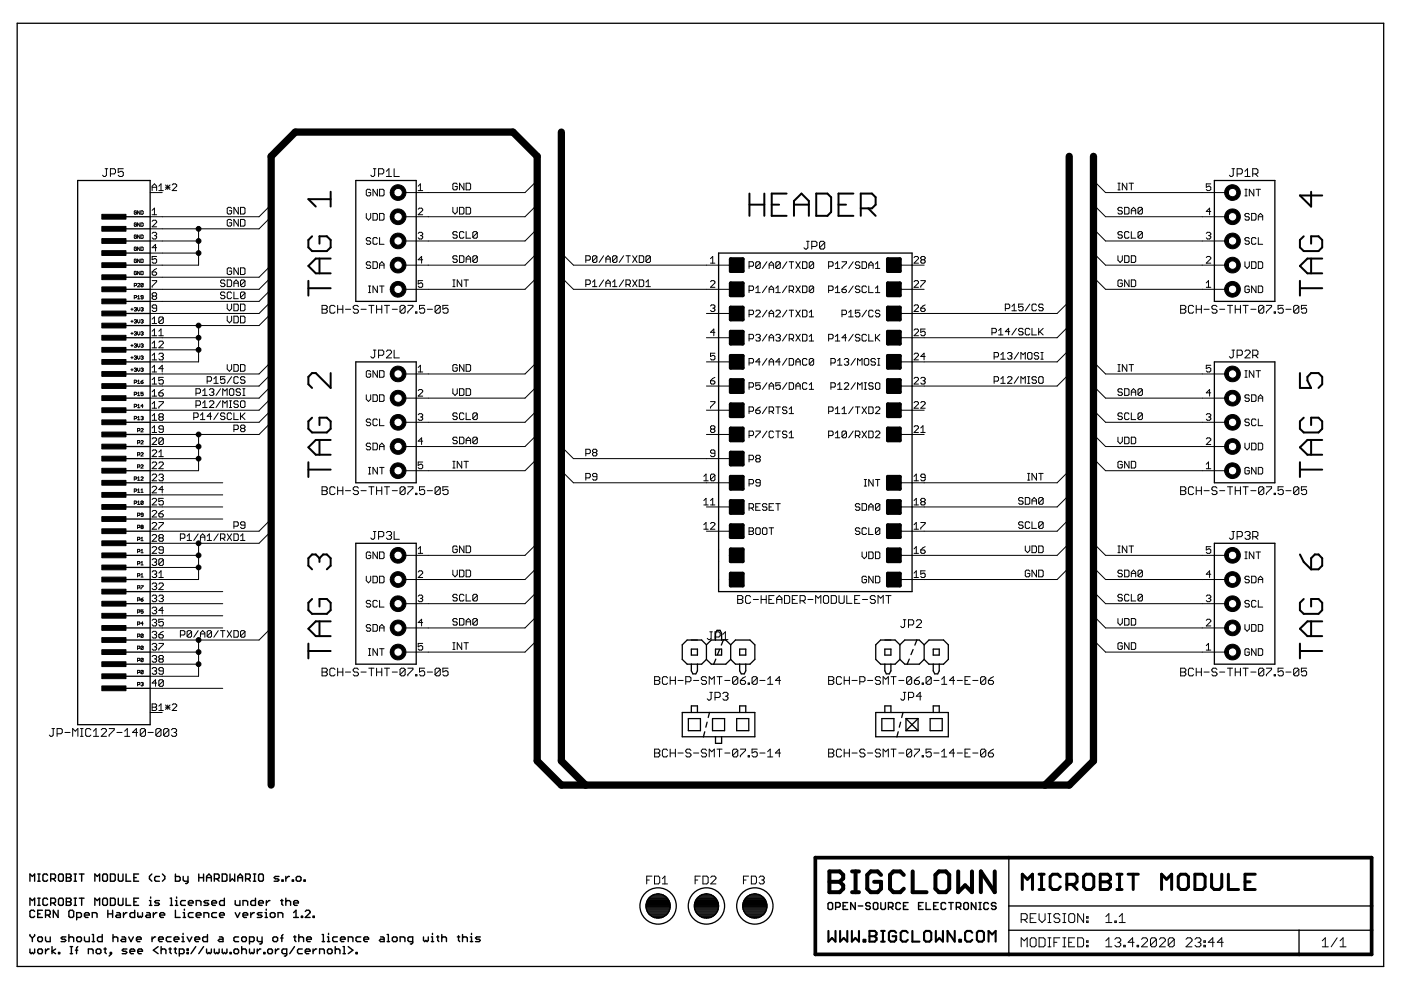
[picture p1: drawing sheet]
<svg xmlns="http://www.w3.org/2000/svg" width="297mm" height="210mm" viewBox="0 0 297 210" stroke-linecap="round" stroke-linejoin="round" font-family="sans-serif">
<g fill="none" stroke="#000" stroke-width=".21">
<path d="M22.3 35.8h.5M22.6 35.8v1.3l-.3 .3h-.3l-.3-.3M23.4 36.9h.8l.3-.3v-.6l-.3-.2h-.8v1.6M26.1 35.8h-1v.8l.5-.3h.3l.2 .3v.5l-.2 .3h-.6l-.2-.3M32.3 39.7h.9M33.7 39.5l.4-.5v1.4M35.1 39.2l.9 1M35.1 39.7h.9M35.6 39.2v1M36 39.2l-.9 1M36.5 39.2l.2-.2h.5l.3 .2v.3l-1 .9h1M79.2 35.8h.5"/>
<path d="M79.4 35.8v1.3l-.2 .3h-.3l-.3-.3M80.3 36.9h.8l.3-.3v-.6l-.3-.2h-.8v1.6M81.9 37.4h1.1M81.9 36.3l.6-.5v1.6M83.6 35.8v1.6h1.1M88.7 39.5l.4-.5v1.4M96.9 39.1l-.2-.3h-.5l-.2 .3v.9l.2 .3h.5l.2-.3v-.5h-.4M98.4 38.8v1.5l-1-1.5v1.5M98.8 38.8h.7l.3 .3v.9l-.3 .3h-.7zM113.9 38.3l-2.6 2.5h-25.6M231.8 38.3l2.6 2.5h25.6M237 38.8h.5"/>
<path d="M237.3 38.8v1.5M238.9 38.8v1.5l-.9-1.5v1.5M239.4 38.8h.9M239.9 38.8v1.5M256.7 39h-.9v.7l.7-.2 .2 .2v.5l-.2 .2h-.5l-.2-.2M261.2 35.8h.5M261.5 35.8v1.3l-.3 .3h-.3l-.3-.3M262.3 36.9h.8l.3-.3v-.6l-.3-.2h-.8v1.6M263.9 37.4h1.1M263.9 36.3l.6-.5v1.6M265.6 36.9h.8l.3-.3v-.6l-.3-.2h-.8v1.6M266.1 36.9l.6 .5"/>
<path d="M28.9 44.8l-.1-.1-.3 .1 .1 .6 .3-.1v-.2h-.2M28.9 47.4l-.1-.1-.3 .1 .1 .6 .3-.1v-.3h-.2M28.9 50l-.1-.2-.3 .2 .1 .5 .3-.1v-.2h-.2M28.9 52.5l-.1-.1-.3 .1 .1 .6 .3-.1v-.3h-.2M28.9 55.1l-.1-.2-.3 .2 .1 .6 .3-.1v-.3h-.2M28.9 57.6h-.4l.1 .6 .3-.1v-.2h-.2M29.7 44.7v.7l-.5-.7v.7M29.7 47.3v.7l-.5-.7v.7M29.7 49.8v.7l-.5-.7v.7M29.7 52.4v.7l-.5-.7v.7M29.7 54.9v.8l-.5-.8v.8M29.7 57.5v.7l-.5-.7v.7"/>
<path d="M29.9 44.7l.5 .1-.2 .6h-.3zM29.9 47.3l.5 .1-.2 .6h-.3zM29.9 49.8l.5 .2-.2 .5h-.3zM29.9 52.4l.5 .1-.2 .6h-.3zM29.9 54.9l.5 .2-.2 .6h-.3zM29.9 57.5l.5 .1-.2 .6h-.3zM31.8 40.8h2.6M31.8 53.7h10.3M31.8 51.1h10.3M32.3 57.7h.7l.2 .4-.2 .3h-.5l-.2-.3zM32.3 45.5h.9M32.3 49.5l.2-.2h.5l.2 .2-.2 .5"/>
<path d="M32.3 59.5h.9v.2l-.9 1v.2M32.3 46.9l.2-.2h.5l.2 .2v.3l-.9 .9h.9M32.3 44.6l.4-.5v1.4M32.3 40.4v-.9l.4-.5 .5 .5v.9M32.7 50h.3M33 50l.2 .2-.2 .5h-.5l-.2-.3M33.2 54.4h-.9v.7l.4-.3 .5 .3v.5l-.2 .2h-.5l-.2-.2M33.2 52.5h-.9l.7-.7v1.4M33.2 56.9l-.9 .8M33.7 40.4h.9M42.1 48.5v7.7h-10.3M47.7 59.6l-.2-.2h-.5l-.2 .2 .2 .4h.5l.2 .3-.2 .5h-.5l-.2-.3"/>
<path d="M48.2 59.4h.7l.2 .2v.9l-.2 .3h-.7zM49.1 44.2l-.2-.2h-.5l-.2 .2v.9l.2 .3h.5l.2-.3v-.4h-.5M49.1 57l-.2-.2h-.5l-.2 .2v1l.2 .2h.5l.2-.2v-.5h-.5M49.1 46.8l-.2-.3h-.5l-.2 .3v.9l.2 .2h.5l.2-.2v-.5h-.5M50.5 44v1.4l-.9-1.4v1.4M50.5 46.5v1.4l-.9-1.4v1.4M50.5 56.8v1.4l-.9-1.4v1.4M51 56.8h.7l.2 .2v1l-.2 .2h-.7zM51 44h.7l.2 .2v.9l-.2 .3h-.7zM51 46.5h.7l.2 .3v.9l-.2 .2h-.7zM51.9 59.6l-.9 .9M51.9 59.6l-.2-.2h-.5l-.2 .2v.9"/>
<path d="M51.9 59.6v.9l-.2 .3h-.5l-.2-.3M57.5 58.8l-2.6 2.5h-23.1M57.5 43.4l-2.6 2.6h-23.1M57.5 46l-2.6 2.5h-23.1M57.5 56.2l-2.6 2.6h-23.1M77.7 45.3v.9l.4 .5 .5-.5v-.9M78.6 40.4l-.2-.3h-.5l-.2 .3v.9l.2 .2h.5l.2-.2v-.5h-.5M78.6 55.8l-.2-.3h-.5l-.2 .5 .2 .2h.5l.2 .5-.2 .2h-.5l-.2-.2M78.6 50.6l-.2-.2h-.5l-.2 .2 .2 .5h.5l.2 .2-.2 .5h-.5l-.2-.2M79.1 55.5h.7l.2 .3v.9l-.2 .2h-.7zM79.1 45.3h.7l.2 .2v.9l-.2 .3h-.7zM80 40.1v1.4l-.9-1.4v1.4"/>
<path d="M80 50.6l-.2-.2h-.5l-.2 .2v1l.2 .2h.5l.2-.2M80.5 56.2h.9M80.5 40.1h.7l.2 .3v.9l-.2 .2h-.7zM80.5 45.3h.7l.2 .2v.9l-.2 .3h-.7zM80.5 50.4v1.4h.9M80.5 56.9v-.9l.5-.5 .4 .5v.9M88.7 49.5l.2-.2h.5l.2 .2-.2 .5M88.7 44.4l.2-.3h.5l.2 .3v.2l-.9 .9h.9M88.7 40.4h.9M89.1 50h.3M89.4 50l.2 .2-.2 .5h-.5l-.2-.3M89.6 59.5h-.9v.7l.4-.2h.3l.2 .2v.5l-.2 .2h-.5l-.2-.2"/>
<path d="M89.6 55.1h-.9l.7-.7v1.4M96 44v.9l.5 .5 .4-.5v-.9M96 59.4h.5M96.2 59.4v1.4M96.9 49.3l-.2-.2h-.5l-.2 .5 .2 .2h.5l.2 .5-.2 .2h-.5l-.2-.2M96.9 54.5l-.2-.3h-.5l-.2 .3 .2 .4h.5l.2 .3-.2 .4h-.5l-.2-.2M97.4 54.2h.7l.3 .3v.9l-.3 .2h-.7zM97.4 44h.7l.3 .2v.9l-.3 .3h-.7zM97.9 59.4v1.4l-1-1.4v1.4M98.4 59.4h.9M98.4 49.3l-.3-.2h-.4l-.3 .2v1l.3 .2h.4l.3-.2M98.8 44h.7l.3 .2v.9l-.3 .3h-.7z"/>
<path d="M98.8 49.1v1.4h1M98.8 55.6v-.9l.5-.5 .5 .5v.9M98.8 59.4v1.4M98.8 54.9h1M101.2 54.5v.9l-.2 .2h-.5l-.3-.2M101.2 54.5l-.2-.3h-.5l-.3 .3v.9M101.2 49.3l-.2-.2h-.5l-.3 .2v1M101.2 49.3v1l-.2 .2h-.5l-.3-.2M101.2 54.5l-1 .9M101.2 49.3l-1 1M113.9 58.8l-2.6 2.5h-25.6M113.9 43.4l-2.6 2.6h-25.6"/>
<path d="M113.9 53.7l-2.6 2.5h-25.6M113.9 48.5l-2.6 2.6h-25.6M119 58.8l2.6 2.5h33.3M119 53.7l2.6 2.5h33.3M124.2 55.2h.7l.3-.3v-.4l-.3-.3h-.7v1.4M125.6 59.8l.5-.4v1.4M126.6 54.5v.9l-.3 .2h-.4l-.3-.2M126.6 54.5l-.3-.3h-.4l-.3 .3v.9M126.6 54.5l-1 .9M128 54.2l-1 1.4M128 59.4l-1 1.4M128.5 54.9h.9"/>
<path d="M128.5 55.6v-.9l.4-.5 .5 .5v.9M129.9 59.8l.4-.4v1.4M130.8 54.5v.9l-.2 .2h-.5l-.2-.2M130.8 54.5l-.2-.3h-.5l-.2 .3v.9M130.8 54.5l-.9 .9M132.2 54.2l-.9 1.4M132.2 59.4l-.9 1.4M132.7 54.2h.9M133.2 54.2v1.4M134.1 54.2l1 1.4M134.1 59.4l1 1.4M135.1 54.2l-1 1.4"/>
<path d="M135.1 59.4l-1 1.4M135.5 54.2h.7l.3 .3v.9l-.3 .2h-.7zM135.5 59.4h.7l.3 .2v.9l-.3 .3h-.7zM136.9 59.8l.5-.4v1.4M137.9 54.5v.9l-.2 .2h-.5l-.3-.2M137.9 54.5l-.2-.3h-.5l-.3 .3v.9M137.9 54.5l-1 .9M150.6 59.7l.3-.2h.4l.3 .2v.3l-1 .9h1M150.6 55.8h1M150.6 54.8l.5-.4v1.4M158.8 56.5h.7l.3-.3v-.4l-.3-.3h-.7v1.4M161.2 55.8l-.2-.3h-.5l-.3 .3v.9"/>
<path d="M161.2 55.8v.9l-.2 .2h-.5l-.3-.2M161.2 55.8l-1 .9M162.6 55.5l-1 1.4M163.1 56.2h.9M163.1 56.9v-.9l.4-.5 .5 .5v.9M165.4 55.8l-.2-.3h-.5l-.2 .3v.9M165.4 55.8v.9l-.2 .2h-.5l-.2-.2M165.4 55.8l-.9 .9M166.8 55.5l-.9 1.4M167.3 55.5h1M167.8 55.5v1.4M168.7 55.5l1 1.4"/>
<path d="M169.7 55.5l-1 1.4M170.2 55.5h.7l.2 .3v.9l-.2 .2h-.7zM171 51.2h.6M171.3 51.2v1.3l-.3 .3h-.3l-.2-.3M172.1 52.3h.8l.3-.3v-.6l-.3-.2h-.8v1.6M172.5 55.8l-.2-.3h-.5l-.2 .3v.9M172.5 55.8v.9l-.2 .2h-.5l-.2-.2M172.5 55.8l-.9 .9M174.9 51.4v1.1l-.3 .3h-.6l-.2-.3M174.9 51.4l-.3-.2h-.6l-.2 .2v1.1M174.9 51.4l-1.1 1.1M175.7 56.5h.7l.2-.3v-.4l-.2-.3h-.7v1.4"/>
<path d="M177.1 56.9h1M177.1 56l.5-.5v1.4M178.5 55.5h1v.3l-1 .9v.2M180.9 55.5l-1 1.4M182.3 55.8l-.2-.3h-.5l-.2 .5 .2 .2h.5l.2 .3v.2l-.2 .2h-.5l-.2-.2M182.8 55.5h.7l.2 .3v.9l-.2 .2h-.7zM184.2 56.2h.9M184.2 56.9v-.9l.5-.5 .4 .5v.9M185.6 56.9h.9M185.6 56l.5-.5v1.4M190.8 56.2h5.1M193.8 59.7l.2-.2h.5l.2 .2v.3l-.9 .9h.9"/>
<path d="M193.8 54.6l.2-.2h.5l.2 .2v.2l-.9 1h.9M195.2 59.5h1v.2l-1 1v.2M195.5 55.1l-.3 .2 .3 .5h.4l.3-.2-.3-.5M195.5 55.1h.4M195.5 55.1l-.3-.3 .3-.4h.4l.3 .2-.3 .5M231.8 58.8l2.6 2.5h25.6M231.8 43.4l2.6 2.6h25.6M231.8 53.7l2.6 2.5h25.6M231.8 48.5l2.6 2.6h25.6M237 54.2v1l.5 .4 .5-.4v-1M237 40.3h.5M238 44.2l-.3-.2h-.4l-.3 .2v.2l.3 .3h.4l.3 .2-.3 .5h-.4l-.3-.3"/>
<path d="M238 49.3l-.3-.2h-.4l-.3 .5 .3 .2h.4l.3 .5-.3 .2h-.4l-.3-.2M238 59.6l-.3-.2h-.4l-.3 .2v.9l.3 .3h.4l.3-.3v-.5h-.5M238.4 54.2h.7l.3 .3v.9l-.3 .2h-.7zM238.4 44h.7l.3 .2v.9l-.3 .3h-.7zM239.4 49.3l-.3-.2h-.4l-.3 .2v1l.3 .2h.4l.3-.2M239.4 59.4v1.4l-1-1.4v1.4M239.9 44.7h.9M239.9 54.2h.7l.2 .3v.9l-.2 .2h-.7zM239.9 59.4h.7l.2 .2v.9l-.2 .3h-.7zM239.9 45.4v-1l.4-.4 .5 .4v1M239.9 49.1v1.4h.9M242.2 49.3l-.2-.2h-.5l-.2 .2v1"/>
<path d="M242.2 44.2l-.2-.2h-.5l-.2 .2v.9M242.2 44.2v.9l-.2 .3h-.5l-.2-.3M242.2 49.3v1l-.2 .2h-.5l-.2-.2M242.2 44.2l-.9 .9M242.2 49.3l-.9 1M255.8 49.5l.2-.2h.5l.2 .2v.2l-.2 .3M255.8 60l.4-.5v1.4M255.8 54.6l.2-.2h.5l.2 .2v.2l-.9 1h.9M256.2 50h.3M256.5 50l.2 .2v.2l-.2 .3h-.5l-.2-.3M256.7 44.8h-.9l.7-.7v1.4M263.9 40.1h.5"/>
<path d="M263.9 41.5h.5M263.9 55.5v1l.5 .4 .5-.4v-1M264.2 40.1v1.4M264.9 45.5l-.3-.2h-.4l-.3 .2 .3 .5h.4l.3 .2-.3 .5h-.4l-.3-.3M264.9 50.6l-.3-.2h-.4l-.3 .2 .3 .5h.4l.3 .2-.3 .5h-.4l-.3-.2M265.4 55.5h.7l.2 .3v.9l-.2 .2h-.7zM265.4 45.3h.7l.2 .2v.9l-.2 .3h-.7zM265.8 40.1v1.4l-.9-1.4v1.4M266.3 50.6l-.2-.2h-.5l-.2 .2v1l.2 .2h.5l.2-.2M266.3 40.1h1M266.8 46h.9M266.8 55.5h.7l.2 .3v.9l-.2 .2h-.7z"/>
<path d="M266.8 50.4v1.4h.9M266.8 40.1v1.4M266.8 46.7v-1l.5-.4 .4 .4v1M27.7 65.6h.5M27.7 68.1h.5M27.7 70.7h.5M27.7 73.3h.5M27.7 75.8h.5M27.7 78.4h.5M28 65.3v.5M28 67.9v.5M28 70.5v.4"/>
<path d="M28 73v.5M28 75.6v.5M28 78.1v.5M28.5 60.6h.3l.1-.4-.4-.1v.7M28.5 63.1h.3l.1-.3-.4-.1v.7M28.5 65.3l.3-.1v.4M28.5 67.9l.3-.1v.3M28.5 70.5l.3-.2v.4M28.5 73l.3-.1v.4M28.5 75.6l.3-.1v.3M28.5 78.1l.3-.1v.4M28.7 65.6h.1"/>
<path d="M28.7 68.1h.1M28.7 70.7h.1M28.7 73.3h.1M28.7 75.8h.1M28.7 78.4h.1M28.8 65.6v.3l-.3-.1M28.8 68.1v.4l-.3-.1M28.8 70.7v.4l-.3-.2M28.8 73.3v.3l-.3-.1M28.8 75.8v.4l-.3-.1M28.8 78.4v.3l-.3-.1M29.2 65.2v.5l.2 .2 .3-.2v-.5"/>
<path d="M29.2 67.8v.5l.2 .2 .3-.2v-.5M29.2 70.3v.5l.2 .3 .3-.3v-.5M29.2 72.9v.5l.2 .2 .3-.2v-.5M29.2 75.5v.4l.2 .3 .3-.3v-.4M29.2 78v.5l.2 .2 .3-.2v-.5M29.2 60.2h.5l-.5 .6h.5M29.2 62.9l.2-.2v.7M29.2 63.4h.5M29.9 70.5l.3-.2 .2 .2-.2 .2M29.9 65.3l.3-.1 .2 .1-.2 .3M29.9 67.9l.3-.1 .2 .1-.2 .2M29.9 73l.3-.1 .2 .1-.2 .3"/>
<path d="M29.9 75.6l.3-.1 .2 .1-.2 .2M29.9 78.1l.3-.1 .2 .1-.2 .3M30.1 65.6h.1M30.1 68.1h.1M30.1 70.7h.1M30.1 73.3h.1M30.1 75.8h.1M30.1 78.4h.1M30.2 65.6l.2 .1-.2 .2-.3-.1M30.2 68.1l.2 .2-.2 .2-.3-.1M30.2 70.7l.2 .1-.2 .3-.3-.2M30.2 73.3l.2 .1-.2 .2-.3-.1"/>
<path d="M30.2 75.8l.2 .1-.2 .3-.3-.1M30.2 78.4l.2 .1-.2 .2-.3-.1M30.4 60.2h-.5v.5M30.4 63h-.4v-.3l.4 .1v.4l-.2 .2-.3-.2M30.4 60.2v.5l-.2 .1-.3-.1M30.4 60.2l-.5 .5M31.8 74.2h10.3M31.8 71.6h10.3M32.3 78.9h.9M32.3 76.3h.9M32.3 71.2h.9M32.3 67.7l.4-.5v1.4"/>
<path d="M32.3 70.2l.4-.4v1.4M32.3 72.8l.4-.5v1.4M32.3 75.4l.4-.5v1.4M32.3 77.9l.4-.5v1.5M32.3 68.6h.9M32.3 73.7h.9M32.5 62.8l-.2-.3 .2-.4h.5l.2 .2-.2 .5M32.5 62.8l-.2 .2 .2 .5h.5l.2-.3-.2-.4M32.5 62.8h.5M33.2 65.3h-.7l-.2-.2 .2-.5h.5l.2 .3v.9l-.2 .2h-.5l-.2-.2M33.7 72.6l.2-.3h.5l.2 .3v.2l-.9 .9h.9M33.7 75.1l.2-.2h.5l.2 .2-.2 .5"/>
<path d="M33.7 71.2h.9M33.7 70.2l.4-.4v1.4M34.1 75.6h.3M34.4 75.6l.2 .2-.2 .5h-.5l-.2-.2M34.6 67.4l-.2-.2h-.5l-.2 .2v1M34.6 67.4v1l-.2 .2h-.5l-.2-.2M34.6 67.4l-.9 1M34.6 78.2h-.9l.7-.8v1.5M42.1 69v7.7h-10.3M47.7 62.1l-.2-.2h-.5l-.2 .2 .2 .5h.5l.2 .3-.2 .4h-.5l-.2-.2M47.7 79.9h-.9v.7l.4-.3 .5 .3v.4l-.2 .3h-.5l-.2-.3M48.2 64.5v.9l.4 .5 .5-.5v-.9"/>
<path d="M48.2 67v1l.4 .5 .5-.5v-1M48.2 77.3v.9l.4 .5 .5-.5v-.9M49.1 62.1l-.2-.2h-.5l-.2 .2v1l.2 .2h.5l.2-.2M49.1 79.9l-.9 1.4M49.6 77.3h.7l.2 .2v1l-.2 .2h-.7zM49.6 60h.9M49.6 60.8v-1l.5-.4 .4 .4v1M49.6 61.9v1.4h.9M49.6 64.5h.7l.2 .2v1l-.2 .2h-.7zM49.6 67h.7l.2 .3v.9l-.2 .3h-.7zM51 77.3h.7l.2 .2v1l-.2 .2h-.7zM51 64.5h.7l.2 .2v1l-.2 .2h-.7z"/>
<path d="M51 67h.7l.2 .3v.9l-.2 .3h-.7zM51.9 62.1l-.9 1M51.9 62.1l-.2-.2h-.5l-.2 .2v1M51.9 62.1v1l-.2 .2h-.5l-.2-.2M57.5 76.7l-2.6 2.6h-23.1M57.5 66.5l-2.6 2.5h-23.1M57.5 63.9l-2.6 2.6h-23.1M57.5 61.3l-2.6 2.6h-23.1M57.5 79.3l-2.6 2.6h-23.1M68.3 65.6h.8M68.3 64.7h.8l.3 .3v.3l-.3 .3 .3 .2v.3l-.3 .3h-.8zM71 65l-.2-.3h-.6l-.3 .3v1.1l.3 .3h.6l.2-.3"/>
<path d="M71.6 65.6h1.1M71.6 64.7v1.7M72.7 64.7v1.7M73.2 65.6h1.1M76 65l-.3-.3h-.5l-.3 .3v.3l.3 .3h.5l.3 .2v.3l-.3 .3h-.5l-.3-.3M76.5 65.6h1.1M78.1 62h.5M78.1 60.6h.5M78.2 64.7h1.1M78.4 60.6v1.4M78.6 78.8l-.2-.2h-.5l-.2 .2v1l.2 .2h.5l.2-.2v-.5h-.5M78.7 64.7v1.7"/>
<path d="M79.2 74.2h.5M79.4 74.2v1.4l-.2 .3h-.3l-.3-.3M79.8 65.6h1.1M79.8 64.7v1.7M80 60.6v1.4l-.9-1.4v1.4M80 78.6v1.4l-.9-1.4v1.4M80.3 75.3h.8l.3-.2v-.6l-.3-.3h-.8v1.7M80.5 60.6h.9M80.5 78.6h.7l.2 .2v1l-.2 .2h-.7zM80.9 64.7v1.7M81 60.6v1.4M81.5 64.7h1.1"/>
<path d="M81.9 74.5l.3-.3h.5l.3 .3v.3l-1.1 1.1h1.1M82 64.7v1.7M83.2 65.6h1M83.6 74.2v1.7h1.1M85.9 65l-.3-.3h-.5l-.3 .3v1.1M85.9 65v1.1l-.3 .3h-.5l-.3-.3M85.9 65l-1.1 1.1M86.5 64.7h1v.3l-1 1.1v.3M88.1 66.1h.3v.3h-.3zM88.7 77.9l.4-.5v1.5M88.7 78.9h.9M90 64.7h-1.1v.9l.6-.3h.3l.2 .3v.5l-.2 .3h-.6l-.3-.3"/>
<path d="M90.6 65.6h1.1M93.3 65l-.2-.3h-.6l-.3 .3v1.1M93.3 65v1.1l-.2 .3h-.6l-.3-.3M93.3 65l-1.1 1.1M95 64.7h-1.1v.9l.5-.3h.3l.3 .3v.5l-.3 .3h-.5l-.3-.3M96 60.8h.5M96.9 77.5l-.2-.2h-.5l-.2 .2v1l.2 .2h.5l.2-.2v-.5h-.4M98.4 77.3v1.4l-1-1.4v1.4M98.8 77.3h.7l.3 .2v1l-.3 .2h-.7zM113.9 76.7l-2.6 2.6h-25.6M124.2 60.3h.7l.3-.3v-.4l-.3-.2h-.7v1.4M125.6 60.8h1"/>
<path d="M128.5 60h.9M128.5 60.8v-1l.4-.4 .5 .4v1M129.9 60.8h.9M132.7 60.3h.7l.2-.3v-.4l-.2-.2h-.7v1.4M133.2 60.3l.4 .5M136.9 60.8h1M149.8 76.7h5.1M149.8 71.6h5.1M149.8 66.5h5.1M150.6 64.9l.3-.3h.4l.3 .3-.3 .4M151.1 65.3h.2M151.3 65.3l.3 .3-.3 .4h-.4l-.3-.2"/>
<path d="M151.6 70.5h-1l.7-.7v1.4M151.6 74.9h-1v.7l.5-.2 .5 .2v.5l-.3 .2h-.4l-.3-.2M158.8 61.6h.7l.3-.3v-.4l-.3-.3h-.7v1.4M158.8 66.7h.7l.3-.2v-.5l-.3-.2h-.7v1.4M158.8 71.8h.7l.3-.2v-.5l-.3-.2h-.7v1.4M158.8 77h.7l.3-.3v-.4l-.3-.3h-.7v1.4M160.2 62h1M160.2 66l.3-.2h.5l.2 .2v.2l-1 1h1M160.2 71.1l.3-.2h.5l.2 .2-.2 .5M160.2 61.1l.5-.5v1.4M160.7 71.6h.3M161 71.6l.2 .2-.2 .5h-.5l-.3-.2"/>
<path d="M161.2 76.7h-1l.8-.7v1.4M162.6 60.6l-1 1.4M162.6 65.8l-1 1.4M162.6 70.9l-1 1.4M162.6 76l-1 1.4M163.1 61.3h.9M163.1 76.7h.9M163.1 71.6h.9M163.1 66.5h.9M163.1 62v-.9l.4-.5 .5 .5v.9M163.1 67.2v-1l.4-.4 .5 .4v1M163.1 72.3v-.9l.4-.5 .5 .5v.9"/>
<path d="M163.1 77.4v-.9l.4-.5 .5 .5v.9M164.5 62h.9M164.5 66l.2-.2h.5l.2 .2v.2l-.9 1h.9M164.5 71.1l.2-.2h.5l.2 .2v.3l-.2 .2M164.5 61.1l.5-.5v1.4M165 71.6h.2M165.2 71.6l.2 .2v.3l-.2 .2h-.5l-.2-.2M165.4 76.7h-.9l.7-.7v1.4M166.8 60.6l-.9 1.4M166.8 65.8l-.9 1.4M166.8 70.9l-.9 1.4M166.8 76l-.9 1.4"/>
<path d="M167.3 61.6h.7l.3-.3v-.4l-.3-.3h-.7v1.4M167.3 76h.7l.3 .3v.9l-.3 .2h-.7zM167.3 71.8h.7l.3-.2v-.5l-.3-.2h-.7v1.4M167.3 65.8h1M167.8 71.8l.5 .5M167.8 61.6l.5 .4M167.8 65.8v1.4M168.7 76.7h1M168.7 60.6l1 1.4M168.7 65.8l1 1.4M168.7 70.9l1 1.4M168.7 77.4v-.9l.5-.5 .5 .5v.9"/>
<path d="M169.7 60.6l-1 1.4M169.7 65.8l-1 1.4M169.7 70.9l-1 1.4M170.2 60.6h.7l.2 .3v.9l-.2 .2h-.7zM170.2 65.8h.7l.2 .2v.9l-.2 .3h-.7zM170.2 70.9h.7l.2 .2v1l-.2 .2h-.7zM171.1 76.3l-.2-.3h-.5l-.2 .3v.9l.2 .2h.5l.2-.2M171.6 67.2h.9M171.6 66.2l.4-.4v1.4M171.6 71.4l.4-.5v1.4M171.6 72.3h.9M172.5 60.9v.9l-.2 .2h-.5l-.2-.2"/>
<path d="M172.5 60.9l-.2-.3h-.5l-.2 .3v.9M172.5 76.3v.9l-.2 .2h-.5l-.2-.2M172.5 76.3l-.2-.3h-.5l-.2 .3v.9M172.5 60.9l-.9 .9M172.5 76.3l-.9 .9M175.7 61.6h.7l.2-.3v-.4l-.2-.3h-.7v1.4M175.7 71.8h.7l.2-.2v-.5l-.2-.2h-.7v1.4M176.2 77h.7l.2-.3v-.4l-.2-.3h-.7v1.4M177.1 62h1M177.1 72.3h1M177.1 61.1l.5-.5v1.4M177.1 71.4l.5-.5v1.4"/>
<path d="M177.6 77.4h.9M177.6 76.5l.5-.5v1.4M178.5 61.3h.7l.3 .5-.3 .2h-.4l-.3-.2zM178.5 66.7h.7l.3-.2v-.5l-.3-.2h-.7v1.4M179 76.3l.2-.3h.5l.2 .3-.2 .4M179.5 76.7h.2M179.5 71.6h-1l.7-.7v1.4M179.5 60.6l-1 .7M179.7 76.7l.2 .3-.2 .4h-.5l-.2-.2M179.9 67.2h1M179.9 66.2l.5-.4v1.4M180.9 60.6l-1 1.4"/>
<path d="M180.9 70.9l-1 1.4M181.4 76l-1 1.4M181.8 77.4v-1.4l.5 .5 .5-.5v1.4M182.3 60.9l-.2-.3h-.5l-.2 .5 .2 .2h.5l.2 .3v.2l-.2 .2h-.5l-.2-.2M182.3 71.1l-.2-.2h-.5l-.2 .2 .2 .5h.5l.2 .2v.3l-.2 .2h-.5l-.2-.2M182.3 65.8h-.9v.7l.4-.3 .5 .3v.4l-.2 .3h-.5l-.2-.3M183.5 76h.5l.2 .3v.9l-.2 .2h-.5l-.3-.2v-.9zM183.7 60.9l-.2-.3h-.5l-.2 .3v.9l.2 .2h.5l.2-.2M183.7 71.1l-.2-.2h-.5l-.2 .2v1l.2 .2h.5l.2-.2M183.7 65.8l-.9 1.4M184.2 60.6v1.4h.9M184.2 70.9v1.4h.9"/>
<path d="M185.1 66l-.2-.2h-.5l-.2 .2v.9l.2 .3h.5l.2-.3M185.6 76.3l-.2-.3h-.5l-.2 .5 .2 .2h.5l.2 .5-.2 .2h-.5l-.2-.2M185.6 62h.9M185.6 61.1l.5-.5v1.4M185.6 70.9v1.4M185.8 71.6l.7 .7M186.1 77.4h.4M186.1 76h.4M186.3 76v1.4M186.5 66l-.2-.2h-.5l-.2 .2 .2 .5h.5l.2 .2-.2 .5h-.5l-.2-.3M186.5 70.9l-.9 .9M190.8 61.3h5.1"/>
<path d="M193.8 70l.2-.2h.5l.2 .2v.2l-.9 1h.9M193.8 64.9l.2-.3h.5l.2 .3v.2l-.9 .9h.9M193.8 75.1l.2-.2h.5l.2 .2v.3l-.9 .9h.9M195.2 65.3h.7l.3 .5-.3 .2h-.4l-.3-.2zM196.2 69.8h-1v.7l.5-.3 .5 .3v.4l-.3 .3h-.4l-.3-.3M196.2 64.6l-1 .7M196.2 75.6h-1l.7-.7v1.4M210.3 70.5h.7l.2-.2v-.5l-.2-.2h-.7v1.4M210.8 75.7h.7l.2-.3v-.4l-.2-.3h-.7v1.5M211.7 70.1l.5-.5v1.4M211.7 71h1M212.2 76.2h.9"/>
<path d="M212.2 75.2l.5-.5v1.5M213.1 65.4h.7l.3-.2v-.5l-.3-.2h-.7v1.4M213.6 75l.2-.3h.5l.2 .3-.2 .4M214.1 70.3h-1l.7-.7v1.4M214.1 75.4h.2M214.3 75.4l.2 .3-.2 .5h-.5l-.2-.3M214.5 65.9h1M214.5 65l.5-.5v1.4M215.5 69.6l-1 1.4M216 74.7l-1 1.5M216 79.9l-1 1.4M216.5 76.2v-1.5l.4 .5 .5-.5v1.5"/>
<path d="M216.9 69.8l-.2-.2h-.5l-.2 .2v.3l.2 .2h.5l.2 .2-.2 .5h-.5l-.2-.2M216.9 64.5h-.9v.7l.5-.2 .4 .2v.5l-.2 .2h-.5l-.2-.2M217.9 75l.2-.3h.5l.2 .3v.9l-.2 .3h-.5l-.2-.3zM217.9 79.9h.4M218.1 79.9v1.4M218.3 69.8l-.2-.2h-.5l-.2 .2v1l.2 .2h.5l.2-.2M218.3 64.5l-.9 1.4M218.8 69.6v1.4h1M219.8 64.7l-.3-.2h-.5l-.2 .2v1l.2 .2h.5l.3-.2M220.2 75l-.2-.3h-.5l-.2 .3 .2 .4h.5l.2 .3-.2 .5h-.5l-.2-.3M220.2 69.6v1.4M220.5 79.9h.4l.3 .2v.9l-.3 .3h-.4l-.3-.3v-.9z"/>
<path d="M220.5 70.3l.7 .7M220.7 76.2h.5M220.7 74.7h.5M220.9 74.7v1.5M221.2 64.7l-.3-.2h-.4l-.3 .2v.3l.3 .2h.4l.3 .5-.3 .2h-.4l-.3-.2M221.2 69.6l-1 .9M226.7 74.2l-2.6 2.5h-33.3M226.7 69l-2.6 2.6h-33.3M226.7 63.9l-2.6 2.6h-33.3M226.7 79.3l-2.6 2.6h-33.3M231.8 76.7l2.6 2.6h25.6M237 77.3h.5"/>
<path d="M237 78.7h.5M237.3 77.3v1.4M238.9 77.3v1.4l-.9-1.4v1.4M239.4 77.3h.9M239.9 77.3v1.4M250.3 65.6h.8M250.3 64.7h.8l.3 .3v.3l-.3 .3 .3 .2v.3l-.3 .3h-.8zM253.1 65l-.3-.3h-.6l-.2 .3v1.1l.2 .3h.6l.3-.3M253.6 65.6h1.1M253.6 64.7v1.7M254.7 64.7v1.7M255.3 65.6h1.1"/>
<path d="M255.8 60.9h.9M256.7 77.4h-.9v.8l.7-.3 .2 .3v.4l-.2 .3h-.5l-.2-.3M258 65l-.3-.3h-.5l-.3 .3v.3l.3 .3h.5l.3 .2v.3l-.3 .3h-.5l-.3-.3M258.6 65.6h1.1M260.2 64.7h1.1M260.8 64.7v1.7M261.2 74.2h.5M261.5 74.2v1.4l-.3 .3h-.3l-.3-.3M261.9 65.6h1.1M261.9 64.7v1.7M262.3 75.3h.8l.3-.2v-.6l-.3-.3h-.8v1.7M263 64.7v1.7"/>
<path d="M263.5 64.7h1.1M263.9 78.6h.5M263.9 80h.5M263.9 74.5l.3-.3h.6l.2 .3v.3l-1.1 1.1h1.1M264.1 64.7v1.7M264.2 78.6v1.4M264.9 60.9l-.3-.3h-.4l-.3 .3v.9l.3 .2h.4l.3-.2v-.5h-.5M265.2 65.6h1.1M265.6 75.3h.8l.3-.2v-.6l-.3-.3h-.8v1.7M265.8 78.6v1.4l-.9-1.4v1.4M266.1 75.3l.6 .6M266.3 78.6h1"/>
<path d="M266.3 60.6v1.4l-.9-1.4v1.4M266.8 60.6h.7l.2 .3v.9l-.2 .2h-.7zM266.8 78.6v1.4M267.9 65l-.2-.3h-.6l-.3 .3v1.1M267.9 65v1.1l-.2 .3h-.6l-.3-.3M267.9 65l-1.1 1.1M268.5 64.7h1.1v.3l-1.1 1.1v.3M270.2 66.1h.2v.3h-.2zM272.1 64.7h-1.1v.9l.8-.3 .3 .3v.5l-.3 .3h-.5l-.3-.3M272.6 65.6h1.1M275.4 65l-.3-.3h-.5l-.3 .3v1.1M275.4 65v1.1l-.3 .3h-.5l-.3-.3"/>
<path d="M275.4 65l-1.1 1.1M277 64.7h-1.1v.9l.6-.3h.3l.2 .3v.5l-.2 .3h-.6l-.3-.3M28.5 81.1l.4-.1-.1-.4h-.3v.7M28.5 83.6l.4-.1-.1-.3h-.3v.7M28.5 86.2l.4-.1-.1-.4h-.3v.7M28.5 88.8l.4-.2-.1-.3h-.3v.7M29.2 91.3l.5-.1-.2-.4h-.3v.8M29.2 93.9h.3l.2-.4-.5-.1v.7M29.2 96.5h.3l.2-.4-.5-.1v.7M29.2 99h.3l.2-.3-.5-.1v.7M29.2 80.8l.2-.2v.7M29.2 83.4l.2-.2v.7"/>
<path d="M29.2 86l.2-.3v.7M29.2 88.5l.2-.2v.7M29.2 81.3h.5M29.2 83.9h.5M29.2 86.4h.5M29.2 89h.5M29.9 93.5l.1-.1 .4 .1-.5 .6h.5M29.9 81h.3l.2 .2-.4 .1zM29.9 88.4l.3-.1 .2 .1-.2 .2M29.9 91l.1-.2 .4 .2-.5 .6h.5M29.9 96.1l.1-.1 .4 .1-.5 .6h.5M29.9 98.7h.5l-.5 .6h.5"/>
<path d="M30.1 88.6h.1M30.2 88.6l.2 .2-.2 .2-.3-.1M30.4 83.2h-.5v.3l.2-.1 .3 .1-.2 .4-.3-.1M30.4 80.6l-.5 .4M30.4 86.1h-.5l.3-.4v.7M31.8 94.7h10.3M31.8 97.2h10.3M32.3 93.1l.2-.3h.5l.2 .3v.2l-.9 1h.9M32.3 98.2l.2-.2h.5l.2 .2v.2l-.9 1h.9M32.3 84h.9M32.3 89.1h.9M32.3 81.4h.9"/>
<path d="M32.3 91.7h.9M32.3 95.6l.2-.2h.5l.2 .2v.3l-.9 .9h.9M32.3 86.6h.9M32.3 80.5l.4-.5v1.4M32.3 83.1l.4-.5v1.4M32.3 85.6l.4-.4v1.4M32.3 88.2l.4-.5v1.4M32.3 90.7l.4-.4v1.4M33.7 98.2l.2-.2h.5l.2 .2v.2l-.9 1h.9M33.7 83.3h.7l.2 .5-.2 .2h-.5l-.2-.2zM33.7 85.2h.9v.2l-.9 .9v.3M33.7 96.8h.9"/>
<path d="M33.7 95.9l.4-.5v1.4M33.9 88.4l-.2-.2 .2-.5h.5l.2 .2-.2 .5M33.9 88.4h.5M33.9 88.4l-.2 .2 .2 .5h.5l.2-.2-.2-.5M34.6 93.1l-.2-.3h-.5l-.2 .3v.9M34.6 91h-.7l-.2-.3 .2-.4h.5l.2 .2v.9l-.2 .3h-.5l-.2-.3M34.6 80h-.9v.7l.4-.2h.3l.2 .2v.5l-.2 .2h-.5l-.2-.2M34.6 93.1v.9l-.2 .3h-.5l-.2-.3M34.6 82.6l-.9 .7M34.6 93.1l-.9 .9M41.1 88.5h.7l.2-.2v-.5l-.2-.3h-.7v1.5M41.6 83.4h.7l.2-.3v-.4l-.2-.3h-.7v1.4"/>
<path d="M41.6 85.9h.7l.2-.2v-.5l-.2-.2h-.7v1.4M42.1 92.1v7.7h-10.3M42.5 89h.9M42.5 88l.5-.5v1.5M43 83.8h.9M43 82.9l.4-.5v1.4M43 85.5l.4-.5v1.4M43 86.4h.9M43.9 80.8h.7l.3-.2v-.5l-.3-.2h-.7v1.4M44.4 82.7l.2-.3h.5l.2 .3-.2 .4M44.4 85.2l.2-.2h.5l.2 .2v.3l-.9 .9h.9M44.9 83.1h.2"/>
<path d="M44.9 88.3h-1l.7-.8v1.5M45.1 83.1l.2 .3-.2 .4h-.5l-.2-.2M45.3 80.3l.5-.4v1.4M45.3 81.3h1M46.3 87.5l-1 1.5M46.8 82.4l-1 1.4M46.8 85l-1 1.4M47.2 83.8v-1.4l.5 .5 .5-.5v1.4M47.2 86.4v-1.4l.5 .5 .5-.5v1.4M47.7 87.8l-.2-.3h-.5l-.2 .5 .2 .3h.5l.2 .4-.2 .3h-.5l-.2-.3M48.6 82.7l.3-.3h.4l.3 .3v.9l-.3 .2h-.4l-.3-.2zM48.6 85h.5"/>
<path d="M48.6 86.4h.5M48.9 85v1.4M49.1 87.8l-.2-.3h-.5l-.2 .3v.9l.2 .3h.5l.2-.3M49.6 91.1h.7l.2-.3v-.4l-.2-.3h-.7v1.4M49.6 87.5v1.5h.9M50.5 80.1l-.2-.2h-.5l-.2 .2v.9l.2 .3h.5l.2-.3M50.5 85.2l-.2-.2h-.5l-.2 .2v.3l.2 .2h.5l.2 .2-.2 .5h-.5l-.2-.2M51 82.7l-.2-.3h-.5l-.2 .3 .2 .4h.5l.2 .3-.2 .4h-.5l-.2-.2M51 85.2l.2-.2h.5l.2 .2v1l-.2 .2h-.5l-.2-.2zM51 87.5v1.5M51.2 90.8h.5M51.2 90.8l-.2 .3v.2l.2 .2h.5l.2-.2-.2-.5"/>
<path d="M51.2 90.8l-.2-.2v-.2l.2-.3h.5l.2 .3-.2 .4M51.2 88.3l.7 .7M51.5 83.8h.4M51.5 82.4h.4M51.7 82.4v1.4M51.9 80.1l-.2-.2h-.5l-.2 .2v.2l.2 .3h.5l.2 .2-.2 .5h-.5l-.2-.3M51.9 87.5l-.9 1M57.5 81.9l-2.6 2.5h-23.1M57.5 87l-2.6 2.5h-23.1M57.5 84.4l-2.6 2.6h-23.1M57.5 89.5l-2.6 2.6h-23.1M77.7 83.7v.9l.4 .5 .5-.5v-.9"/>
<path d="M78.1 99.1h.5M78.4 99.1v1.4M78.6 94.2l-.2-.2h-.5l-.2 .2v.2l.2 .3h.5l.2 .2-.2 .5h-.5l-.2-.3M78.6 89.1l-.2-.3h-.5l-.2 .3 .2 .4h.5l.2 .3-.2 .5h-.5l-.2-.3M79.1 83.7h.7l.2 .2v1l-.2 .2h-.7zM79.1 94h.7l.2 .2v.9l-.2 .3h-.7zM80 89.1l-.2-.3h-.5l-.2 .3v.9l.2 .3h.5l.2-.3M80 99.1v1.4l-.9-1.4v1.4M80.5 94.7h.9M80.5 83.7h.7l.2 .2v1l-.2 .2h-.7zM80.5 88.8v1.5h.9M80.5 95.4v-1l.5-.4 .4 .4v1"/>
<path d="M80.5 99.1h.9M81 99.1v1.4M88.7 82.8l.2-.2h.5l.2 .2v.3l-.9 .9h.9M88.7 87.9l.2-.2h.5l.2 .2-.2 .5M89.1 88.4h.3M89.4 88.4l.2 .2-.2 .5h-.5l-.2-.2M89.6 98h-.9v.7l.4-.3h.3l.2 .3v.4l-.2 .3h-.5l-.2-.3M89.6 93.5h-.9l.7-.7v1.5M96 99.2h.5M96 97.8h.5M96 82.4v1l.5 .4 .4-.4v-1M96.2 97.8v1.4"/>
<path d="M96.9 92.9l-.2-.2h-.5l-.2 .5 .2 .2h.5l.2 .5-.2 .2h-.5l-.2-.2M96.9 87.8l-.2-.3h-.5l-.2 .5 .2 .3h.5l.2 .4-.2 .3h-.5l-.2-.3M97.4 82.4h.7l.3 .3v.9l-.3 .2h-.7zM97.4 92.7h.7l.3 .2v1l-.3 .2h-.7zM97.9 97.8v1.4l-1-1.4v1.4M98.4 97.8h.9M98.4 87.8l-.3-.3h-.4l-.3 .3v.9l.3 .3h.4l.3-.3M98.8 93.4h1M98.8 82.4h.7l.3 .3v.9l-.3 .2h-.7zM98.8 87.5v1.5h1M98.8 94.1v-.9l.5-.5 .5 .5v.9M98.8 97.8v1.4"/>
<path d="M101.2 92.9v1l-.2 .2h-.5l-.3-.2M101.2 92.9l-.2-.2h-.5l-.3 .2v1M101.2 87.8l-.2-.3h-.5l-.3 .3v.9M101.2 87.8v.9l-.2 .3h-.5l-.3-.3M101.2 92.9l-1 1M101.2 87.8l-1 .9M113.9 97.2l-2.6 2.6h-25.6M113.9 92.1l-2.6 2.6h-25.6M113.9 81.9l-2.6 2.5h-25.6M113.9 87l-2.6 2.5h-25.6M119 99.8l2.6 2.6h33.3M119 94.7l2.6 2.5h33.3"/>
<path d="M124.2 96.2h.7l.3-.3v-.4l-.3-.3h-.7v1.5M125.9 95.9l-.3 .3 .3 .5h.4l.3-.3-.3-.5M125.9 95.9l-.3-.2 .3-.5h.4l.3 .3-.3 .4M125.9 95.9h.4M149.8 81.9h5.1M149.8 87h5.1M149.8 92.1h5.1M150.6 85.2h1v.2l-1 .9v.3M150.6 80.7h.7l.3 .5-.3 .2h-.4l-.3-.2zM150.9 91l-.3-.3 .3-.4h.4l.3 .2-.3 .5M150.9 91l-.3 .2 .3 .5h.4l.3-.3-.3-.4M150.9 91h.4"/>
<path d="M151.6 96.1h-.7l-.3-.2 .3-.5h.4l.3 .2v1l-.3 .2h-.4l-.3-.2M151.6 80l-1 .7M158.8 82.1h.7l.3-.2v-.5l-.3-.2h-.7v1.3M158.8 87.2h.7l.3-.2v-.5l-.3-.2h-.7v1.4M158.8 92.4h.7l.3-.3v-.5l-.3-.2h-.7v1.4M158.8 97.5h.7l.3-.3v-.4l-.3-.3h-.7v1.4M160.2 87h.8l.2 .4-.2 .3h-.5l-.3-.3zM160.2 91.4h1v.2l-1 1v.2M160.5 97.2h.5M160.5 97.2l-.3 .3 .3 .4h.5l.2-.2-.2-.5M160.5 97.2l-.3-.2 .3-.5h.5l.2 .3-.2 .4M161.2 81.2h-1v.7l.5-.3 .5 .3v.4l-.2 .2h-.5l-.3-.2"/>
<path d="M161.2 86.3l-1 .7M162.6 81.2l-1 1.3M162.6 86.3l-1 1.4M162.6 91.4l-1 1.4M163.1 81.9h.9M163.1 82.5v-.9l.4-.4 .5 .4v.9M163.1 87.2h.7l.2-.2v-.5l-.2-.2h-.7v1.4M163.5 87.2l.5 .5M164 91.6l-.2-.2h-.5l-.2 .2v1l.2 .2h.5l.2-.2M164.5 86.3h.9M164.5 91.4h.9M165 86.3v1.4"/>
<path d="M165 91.4v1.4M165.4 81.2h-.9v.7l.5-.3 .4 .3v.4l-.2 .2h-.5l-.2-.2M166.8 86.5l-.2-.2h-.5l-.2 .2 .2 .5h.5l.2 .2-.2 .5h-.5l-.2-.3M166.8 91.6l-.2-.2h-.5l-.2 .2 .2 .5h.5l.2 .3-.2 .4h-.5l-.2-.2M166.8 81.2l-.9 1.3M167.3 92.8h1M167.3 86.7l.5-.4v1.4M167.3 91.9l.5-.5v1.4M167.3 81.2h.7l.3 .2v.9l-.3 .2h-.7zM167.3 87.7h1M168.7 81.9h1M168.7 82.5v-.9l.5-.4 .5 .4v.9"/>
<path d="M171.1 81.4l-.2-.2h-.5l-.2 .2v.9l.2 .2h.5l.2-.2M171.6 81.6l.4-.4v1.3M171.6 82.5h.9M175.7 87.2h.7l.2-.2v-.5l-.2-.2h-.7v1.4M175.7 92.4h.7l.2-.3v-.5l-.2-.2h-.7v1.4M176.2 82.1h.7l.2-.2v-.5l-.2-.2h-.7v1.3M177.1 92.8h1M177.1 87.7h1M177.1 86.7l.5-.4v1.4M177.1 91.9l.5-.5v1.4M177.6 82.5h.9M177.6 81.6l.5-.4v1.3"/>
<path d="M178.5 87.7h1M178.5 86.7l.5-.4v1.4M179 81.4l.2-.2h.5l.2 .2v.2l-.9 .9h.9M179.5 91.6v1l-.3 .2h-.4l-.3-.2M179.5 91.6l-.3-.2h-.4l-.3 .2v1M179.5 91.6l-1 1M180.9 86.3l-1 1.4M180.9 91.4l-1 1.4M181.4 86.3h.9M181.4 92.4h.7l.2-.3v-.5l-.2-.2h-.7v1.4M181.4 81.2l-1 1.3M181.8 82.5v-1.3l.5 .4 .5-.4v1.3"/>
<path d="M181.8 86.3v1.4M181.8 92.4l.5 .4M182.8 86.3l.9 1.4M182.8 91.4l.9 1.4M183.2 81.2h.5M183.2 82.5h.5M183.5 81.2v1.3M183.7 86.3l-.9 1.4M183.7 91.4l-.9 1.4M184.2 91.4h.7l.2 .2v1l-.2 .2h-.7zM184.2 86.3h.7l.2 .2v.9l-.2 .3h-.7zM185.1 81.4l-.2-.2h-.5l-.2 .4 .2 .3h.5l.2 .4-.2 .2h-.5l-.2-.2"/>
<path d="M185.6 91.6l.2-.2h.5l.2 .2v.3l-.9 .9h.9M185.6 86.5l.2-.2h.5l.2 .2v.2l-.9 1h.9M185.8 81.2h.5l.2 .2v.9l-.2 .2h-.5l-.2-.2v-.9zM190.8 87h5.1M190.8 92.1h5.1M193.8 90.5l.2-.2h.5l.2 .2v.2l-.9 1h.9M193.8 80.2l.2-.2h.5l.2 .2v.3l-.9 .9h.9M193.8 85.4l.2-.2h.5l.2 .2v.2l-.9 1h.9M195.2 80.2l.3-.2h.4l.3 .2v.3l-.3 .2M195.2 85.4l.3-.2h.4l.3 .2v.2l-1 1h1M195.2 91.7h1M195.2 90.7l.5-.4v1.4"/>
<path d="M195.7 80.7h.2M195.9 80.7l.3 .3-.3 .4h-.4l-.3-.2M210.8 80.8h.7l.2-.2v-.5l-.2-.2h-.7v1.4M212.2 81.3h.9M212.2 80.3l.5-.4v1.4M213.6 80.1l.2-.2h.5l.2 .2v.2l-.9 1h.9M216.5 81.3v-1.4l.4 .4 .5-.4v1.4M217.9 81.3h.4M219.8 80.1l-.3-.2h-.5l-.2 .4 .2 .3h.5l.3 .4-.3 .3h-.5l-.2-.3M226.7 99.8l-2.6 2.6h-33.3M231.8 97.2l2.6 2.6h25.6M231.8 92.1l2.6 2.6h25.6"/>
<path d="M231.8 81.9l2.6 2.5h25.6M231.8 87l2.6 2.5h25.6M237 92.7v.9l.5 .5 .5-.5v-.9M238 82.7l-.3-.3h-.4l-.3 .3 .3 .4h.4l.3 .3-.3 .4h-.4l-.3-.2M238 98l-.3-.2h-.4l-.3 .2v1l.3 .2h.4l.3-.2v-.5h-.5M238 87.8l-.3-.3h-.4l-.3 .5 .3 .3h.4l.3 .4-.3 .3h-.4l-.3-.3M238.4 82.4h.7l.3 .3v.9l-.3 .2h-.7zM238.4 92.7h.7l.3 .2v1l-.3 .2h-.7zM239.4 87.8l-.3-.3h-.4l-.3 .3v.9l.3 .3h.4l.3-.3M239.4 97.8v1.4l-1-1.4v1.4M239.9 83.1h.9M239.9 97.8h.7l.2 .2v1l-.2 .2h-.7z"/>
<path d="M239.9 83.8v-.9l.4-.5 .5 .5v.9M239.9 87.5v1.5h.9M239.9 92.7h.7l.2 .2v1l-.2 .2h-.7zM242.2 82.7v.9l-.2 .2h-.5l-.2-.2M242.2 82.7l-.2-.3h-.5l-.2 .3v.9M242.2 87.8l-.2-.3h-.5l-.2 .3v.9M242.2 87.8v.9l-.2 .3h-.5l-.2-.3M242.2 82.7l-.9 .9M242.2 87.8l-.9 .9M255.8 87.9l.2-.2h.5l.2 .2v.3l-.2 .2M255.8 99.4h.9M255.8 98.4l.4-.4v1.4"/>
<path d="M255.8 93.1l.2-.3h.5l.2 .3v.2l-.9 1h.9M256.2 88.4h.3M256.5 88.4l.2 .2v.3l-.2 .2h-.5l-.2-.2M256.7 83.3h-.9l.7-.7v1.4M263.9 94v.9l.5 .5 .5-.5v-.9M264.9 99.3l-.3-.2h-.4l-.3 .2v1l.3 .2h.4l.3-.2v-.5h-.5M264.9 83.9l-.3-.2h-.4l-.3 .2 .3 .5h.4l.3 .2-.3 .5h-.4l-.3-.2M264.9 89.1l-.3-.3h-.4l-.3 .3 .3 .4h.4l.3 .3-.3 .5h-.4l-.3-.3M265.4 94h.7l.2 .2v.9l-.2 .3h-.7zM265.4 83.7h.7l.2 .2v1l-.2 .2h-.7zM266.3 89.1l-.2-.3h-.5l-.2 .3v.9l.2 .3h.5l.2-.3M266.3 99.1v1.4l-.9-1.4v1.4"/>
<path d="M266.8 84.4h.9M266.8 99.1h.7l.2 .2v1l-.2 .2h-.7zM266.8 94h.7l.2 .2v.9l-.2 .3h-.7zM266.8 88.8v1.5h.9M266.8 85.1v-.9l.5-.5 .4 .5v.9M28.5 101.6h.3l.1-.4-.4-.1v.7M28.5 104.1h.3l.1-.3-.4-.1v.7M28.5 106.7l.4-.1-.1-.4h-.3v.8M29.2 109.3l.5-.1-.2-.4h-.3v.7M29.2 111.8h.3l.2-.3-.5-.1v.7M29.2 114.4h.3l.2-.4-.5-.1v.7M29.2 117l.5-.2-.2-.3h-.3v.7"/>
<path d="M29.2 119.5h.3l.2-.3-.5-.1v.7M29.2 101.3l.2-.2v.7M29.2 103.9l.2-.2v.7M29.2 106.5l.2-.3v.8M29.2 101.8h.5M29.2 104.4h.5M29.2 107h.5M29.9 101.2h.5l-.5 .6h.5M29.9 104.4h.5M29.9 103.9l.2-.2v.7M29.9 114.2l.2-.3v.7M29.9 116.7l.2-.2v.7"/>
<path d="M29.9 119.3l.2-.2v.7M29.9 114.6h.5M29.9 117.2h.5M29.9 119.8h.5M30 111.7v-.3l.4 .1-.2 .2M30 111.7v.4l.4-.1-.2-.3M30 111.7h.2M30.4 106.4l-.4-.2-.1 .6M30.4 109.2h-.4v-.4l.4 .1v.5l-.2 .1-.3-.1M30.4 106.4v.4l-.2 .2-.3-.2M30.4 106.4l-.5 .4M31.8 117.8h10.3"/>
<path d="M31.8 102.4h15.4M31.8 107.5h15.4M31.8 104.9h15.4M31.8 110h15.4M32.3 111l.2-.2h.5l.2 .2v.3l-.9 .9h.9M32.3 103.3l.2-.2h.5l.2 .2v.3l-.9 .9h.9M32.3 105.9l.2-.2h.5l.2 .2v.2l-.9 1h.9M32.3 100.8l.2-.3h.5l.2 .3v.2l-.9 .9h.9M32.3 116.1l.2-.2h.5l.2 .2v.3l-.9 .9h.9M32.3 118.7l.2-.2h.5l.2 .2v.3l-.2 .2M32.3 113.6l.2-.3h.5l.2 .3v.2l-.9 1h.9M32.3 108.5l.2-.3h.5l.2 .3v.2l-.9 .9h.9"/>
<path d="M32.7 119.2h.3M33 119.2l.2 .2-.2 .5h-.5l-.2-.2M33.7 100.8l.2-.3h.5l.2 .3-.2 .4M33.7 110.8h.9v.2l-.9 1v.2M33.7 108.9h.7l.2 .5-.2 .2h-.5l-.2-.2zM33.9 114l-.2 .3v.2l.2 .3h.5l.2-.3v-.2l-.2-.3M33.9 114l-.2-.2 .2-.5h.5l.2 .3-.2 .4M33.9 114h.5M34.1 101.2h.3M34.4 101.2l.2 .3-.2 .4h-.5l-.2-.2M34.6 116.6h-.7l-.2-.2 .2-.5h.5l.2 .2v1l-.2 .2h-.5l-.2-.2M34.6 118.7l-.2-.2h-.5l-.2 .2v1"/>
<path d="M34.6 105.7h-.9v.7l.4-.3h.3l.2 .3v.4l-.2 .3h-.5l-.2-.3M34.6 118.7v1l-.2 .2h-.5l-.2-.2M34.6 103.8h-.9l.7-.7v1.4M34.6 108.2l-.9 .7M34.6 118.7l-.9 1M38.2 114.1h.8l.2-.2v-.5l-.2-.2h-.8v1.4M39.7 113.7l.4-.5v1.4M39.7 114.6h.9M42 113.2l-.9 1.4M42.1 115.2v7.7h-10.3M42.5 113.9h.9M42.5 114.6v-.9l.5-.5 .4 .5v.9"/>
<path d="M43.9 114.6h1M43.9 113.7l.5-.5v1.4M46.3 113.2l-1 1.4M46.8 114.1h.7l.2-.2v-.5l-.2-.2h-.7v1.4M47.2 114.1l.5 .5M48.2 113.2l.9 1.4M49.1 113.2l-.9 1.4M49.6 111.6h.7l.2-.3v-.4l-.2-.3h-.7v1.4M49.6 113.2h.7l.2 .2v1l-.2 .2h-.7zM51 114.6h.9M51 113.7l.5-.5v1.4M51.9 111.3h-.7l-.2-.2v-.2l.2-.3h.5l.2 .3v.9l-.2 .2h-.5l-.2-.2"/>
<path d="M57.5 110l-2.6 2.6h-23.1M57.5 112.6l-2.6 2.6h-23.1M68.3 103.2h.8l.3 .3v.3l-.3 .2 .3 .3v.3l-.3 .3h-.8zM68.3 104h.8M71 103.5l-.2-.3h-.6l-.3 .3v1.1l.3 .3h.6l.2-.3M71.6 103.2v1.7M71.6 104h1.1M72.7 103.2v1.7M73.2 104h1.1M76 103.5l-.3-.3h-.5l-.3 .3v.3l.3 .2h.5l.3 .3v.3l-.3 .3h-.5l-.3-.3M76.5 104h1.1M78.1 100.5h.5"/>
<path d="M78.2 103.2h1.1M78.6 117.3l-.2-.3h-.5l-.2 .3v.9l.2 .2h.5l.2-.2v-.4h-.5M78.7 103.2v1.7M79.2 112.7h.5M79.4 112.7v1.4l-.2 .2h-.3l-.3-.2M79.8 103.2v1.7M79.8 104h1.1M80 117v1.4l-.9-1.4v1.4M80.3 113.8h.8l.3-.3v-.5l-.3-.3h-.8v1.6M80.5 117h.7l.2 .3v.9l-.2 .2h-.7zM80.9 103.2v1.7M81.5 103.2h1.1"/>
<path d="M81.9 113l.3-.3h.5l.3 .3v.2l-.3 .3M82 103.2v1.7M82.5 113.5h.2M82.7 113.5l.3 .3v.3l-.3 .2h-.5l-.3-.2M83.2 104h1M83.6 112.7v1.6h1.1M85.9 103.5l-.3-.3h-.5l-.3 .3v1.1M85.9 103.5v1.1l-.3 .3h-.5l-.3-.3M85.9 103.5l-1.1 1.1M86.5 103.2h1v.3l-1 1.1v.3M88.1 104.6h.3v.3h-.3zM88.7 116.4l.4-.5v1.4"/>
<path d="M88.7 117.3h.9M90 103.2h-1.1v.8l.6-.2h.3l.2 .2v.6l-.2 .3h-.6l-.3-.3M90.6 104h1.1M93.3 103.5v1.1l-.2 .3h-.6l-.3-.3M93.3 103.5l-.2-.3h-.6l-.3 .3v1.1M93.3 103.5l-1.1 1.1M95 103.2h-1.1v.8l.5-.2h.3l.3 .2v.6l-.3 .3h-.5l-.3-.3M96.9 116l-.2-.2h-.5l-.2 .2v.9l.2 .3h.5l.2-.3v-.4h-.4M98.4 115.8v1.4l-1-1.4v1.4M98.8 115.8h.7l.3 .2v.9l-.3 .3h-.7zM113.9 115.2l-2.6 2.6h-25.6M124.2 101.3h.7l.3-.2v-.5l-.3-.2h-.7v1.4"/>
<path d="M126.6 101.1h-.7l-.3-.3 .3-.4h.4l.3 .2v1l-.3 .2h-.4l-.3-.2M149.2 101l.5-.5v1.4M149.2 106.1l.5-.4v1.4M149.2 111.3l.5-.5v1.4M149.2 101.9h1M149.2 107.1h1M149.2 112.2h1M149.8 107.5h5.1M149.8 112.6h5.1M150.6 106.1l.5-.4v1.4M150.6 111l.3-.2h.4l.3 .2v.3l-1 .9h1M150.6 107.1h1"/>
<path d="M151.6 100.8l-.3-.3h-.4l-.3 .3v.9M151.6 100.8l-1 .9M151.6 100.8v.9l-.3 .2h-.4l-.3-.2M158.8 112.6h.7M158.8 102.6h.7l.3-.2v-.5l-.3-.2h-.7v1.4M158.8 107.7h.7l.3-.2v-.5l-.3-.2h-.7v1.4M158.8 111.9h.7l.3 .2-.3 .5 .3 .5-.3 .2h-.7zM159.3 107.7l.5 .5M160.2 107.5h.5M160.5 111.9h.5l.2 .2v1l-.2 .2h-.5l-.3-.2v-1zM161.2 102.4h-.7l-.3-.3 .3-.4h.5l.2 .2v.9l-.2 .3h-.5l-.3-.3M161.2 106.8h-1v1.4h1"/>
<path d="M161.9 111.9h.5l.2 .2v1l-.2 .2h-.5l-.3-.2v-1zM162.6 107l-.2-.2h-.5l-.3 .5 .3 .2h.5l.2 .2v.3l-.2 .2h-.5l-.3-.2M163.1 107.5h.4M163.1 111.9h.9M163.5 111.9v1.4M164 106.8h-.9v1.4h.9M164.5 106.8h.9M165 106.8v1.4M182.3 107l-.2-.2h-.5l-.2 .2 .2 .5h.5l.2 .2v.3l-.2 .2h-.5l-.2-.2M182.3 112.1l-.2-.2h-.5l-.2 .2 .2 .5h.5l.2 .3v.2l-.2 .2h-.5l-.2-.2M182.8 106.8h.7l.2 .2v1l-.2 .2h-.7zM182.8 117v1l.4 .4 .5-.4v-1"/>
<path d="M183.2 101.7h.5M183.2 103.1h.5M183.5 101.7v1.4M183.7 112.1l-.2-.2h-.5l-.2 .2v1l.2 .2h.5l.2-.2M184.2 107.5h.9M184.2 117h.7l.2 .3v.9l-.2 .2h-.7zM184.2 111.9v1.4h.9M184.2 108.2v-.9l.5-.5 .4 .5v.9M185.1 101.7v1.4l-.9-1.4v1.4M185.6 117h.7l.2 .3v.9l-.2 .2h-.7zM185.6 101.7h.9M186.1 101.7v1.4"/>
<path d="M186.5 107l-.2-.2h-.5l-.2 .2v1M186.5 107v1l-.2 .2h-.5l-.2-.2M186.5 112.1l-.2-.2h-.5l-.2 .2v1M186.5 112.1v1l-.2 .2h-.5l-.2-.2M186.5 107l-.9 1M186.5 112.1l-.9 1M193.8 117.3h.9M193.8 101.9h.9M193.8 107.1h.9M193.8 112.2h.9M193.8 101l.5-.5v1.4M193.8 106.1l.5-.4v1.4"/>
<path d="M193.8 111.3l.5-.5v1.4M193.8 116.4l.5-.5v1.4M195.2 110.8h1v.2l-1 1v.2M195.2 116.6h.7l.3 .5-.3 .2h-.4l-.3-.2zM195.5 106.4l-.3 .2 .3 .5h.4l.3-.3-.3-.4M195.5 106.4l-.3-.3 .3-.4h.4l.3 .2-.3 .5M195.5 106.4h.4M196.2 101.2h-.7l-.3-.2 .3-.5h.4l.3 .3v.9l-.3 .2h-.4l-.3-.2M196.2 115.9l-1 .7M216.9 105.7l-.2-.2h-.5l-.2 .2v.3l.2 .2h.5l.2 .2-.2 .5h-.5l-.2-.2M216.9 110.9l-.2-.3h-.5l-.2 .3v.2l.2 .2h.5l.2 .3-.2 .4h-.5l-.2-.2M217.4 105.5h.7l.2 .2v1l-.2 .2h-.7z"/>
<path d="M217.4 115.8v.9l.5 .5 .4-.5v-.9M217.9 101.8h.4M217.9 100.4h.4M218.1 100.4v1.4M218.3 110.9l-.2-.3h-.5l-.2 .3v.9l.2 .2h.5l.2-.2M218.8 106.2h1M218.8 110.6v1.4h1M218.8 115.8h.7l.3 .2v.9l-.3 .3h-.7zM218.8 106.9v-.9l.5-.5 .5 .5v.9M219.8 100.4v1.4l-1-1.4v1.4M220.2 115.8h.7l.3 .2v.9l-.3 .3h-.7zM220.2 100.4h1"/>
<path d="M220.7 100.4v1.4M221.2 110.9v.9l-.3 .2h-.4l-.3-.2M221.2 105.7v1l-.3 .2h-.4l-.3-.2M221.2 105.7l-.3-.2h-.4l-.3 .2v1M221.2 110.9l-.3-.3h-.4l-.3 .3v.9M221.2 105.7l-1 1M221.2 110.9l-1 .9M226.7 115.2l-2.6 2.6h-33.3M226.7 104.9l-2.6 2.6h-33.3M226.7 110l-2.6 2.6h-33.3M231.8 115.2l2.6 2.6h25.6M237 117.2h.5"/>
<path d="M237 115.8h.5M237.3 115.8v1.4M238.9 115.8v1.4l-.9-1.4v1.4M239.4 115.8h.9M239.9 115.8v1.4M250.3 103.2h.8l.3 .3v.3l-.3 .2 .3 .3v.3l-.3 .3h-.8zM250.3 104h.8M253.1 103.5l-.3-.3h-.6l-.2 .3v1.1l.2 .3h.6l.3-.3M253.6 104h1.1M253.6 103.2v1.7M254.7 103.2v1.7M255.3 104h1.1"/>
<path d="M256.7 115.9h-.9v.7l.7-.2 .2 .2v.5l-.2 .2h-.5l-.2-.2M258 103.5l-.3-.3h-.5l-.3 .3v.3l.3 .2h.5l.3 .3v.3l-.3 .3h-.5l-.3-.3M258.6 104h1.1M260.2 103.2h1.1M260.8 103.2v1.7M261.2 112.7h.5M261.5 112.7v1.4l-.3 .2h-.3l-.3-.2M261.9 104h1.1M261.9 103.2v1.7M262.3 113.8h.8l.3-.3v-.5l-.3-.3h-.8v1.6M263 103.2v1.7M263.5 103.2h1.1"/>
<path d="M263.9 113l.3-.3h.6l.2 .3v.2l-.2 .3M263.9 118.4h.5M263.9 117h.5M264.1 103.2v1.7M264.2 117v1.4M264.5 113.5h.3M264.8 113.5l.2 .3v.3l-.2 .2h-.6l-.3-.2M265.2 104h1.1M265.6 113.8h.8l.3-.3v-.5l-.3-.3h-.8v1.6M265.8 117v1.4l-.9-1.4v1.4M266.1 113.8l.6 .5M266.3 117h1"/>
<path d="M266.8 117v1.4M267.9 103.5l-.2-.3h-.6l-.3 .3v1.1M267.9 103.5v1.1l-.2 .3h-.6l-.3-.3M267.9 103.5l-1.1 1.1M268.5 103.2h1.1v.3l-1.1 1.1v.3M270.2 104.6h.2v.3h-.2zM272.1 103.2h-1.1v.8l.8-.2 .3 .2v.6l-.3 .3h-.5l-.3-.3M272.6 104h1.1M275.4 103.5l-.3-.3h-.5l-.3 .3v1.1M275.4 103.5v1.1l-.3 .3h-.5l-.3-.3M275.4 103.5l-1.1 1.1M277 103.2h-1.1v.8l.6-.2h.3l.2 .2v.6l-.2 .3h-.6l-.3-.3"/>
<path d="M29.2 122.1h.3l.2-.4-.5-.1v.7M29.2 124.7h.3l.2-.4-.5-.1v.7M29.2 127.2l.5-.1-.2-.4h-.3v.8M29.2 129.8l.5-.1-.2-.4h-.3v.7M29.2 132.4l.5-.2-.2-.3h-.3v.7M29.2 134.9h.3l.2-.3-.5-.2v.7M29.2 137.5l.5-.1-.2-.4h-.3v.7M29.9 124.2h.5l-.5 .7M29.9 127.1h.3l.2 .2-.4 .2zM29.9 121.9l.2-.3v.7M29.9 122.3h.5M30.4 129.3h-.5v.4l.2-.2 .3 .2-.2 .3-.3-.1"/>
<path d="M30.4 134.6l-.4-.2-.1 .6M30.4 137.1l-.4-.1-.1 .6M30.4 139.7h-.5v.5M30.4 134.6v.4h-.5M30.4 137.1v.5h-.5M30.4 139.7v.5l-.2 .1-.3-.1M30.4 132.2h-.5l.3-.3v.7M30.4 126.7l-.5 .4M30.4 134.6l-.5 .4M30.4 137.1l-.5 .5M30.4 139.7l-.5 .5M31.8 138.3h10.3"/>
<path d="M31.8 133.1h15.4M31.8 128h15.4M31.8 130.6h15.4M31.8 125.4h15.4M31.8 120.3h10.3M32.3 134.1l.2-.2h.5l.2 .2-.2 .5M32.3 131.5l.2-.2h.5l.2 .2-.2 .5M32.3 126.4l.2-.2h.5l.2 .2-.2 .5M32.3 139.2l.2-.2h.5l.2 .2v.3l-.2 .2M32.3 121.3l.2-.3h.5l.2 .3-.2 .5M32.3 136.7l.2-.3h.5l.2 .3-.2 .4M32.3 123.8l.2-.2h.5l.2 .2-.2 .5"/>
<path d="M32.3 129l.2-.3h.5l.2 .3-.2 .4M32.7 126.9h.3M32.7 121.8h.3M32.7 132h.3M32.7 124.3h.3M32.7 129.4h.3M32.7 134.6h.3M32.7 137.1h.3M32.7 139.7h.3M33 137.1l.2 .3-.2 .4h-.5l-.2-.2M33 139.7l.2 .2-.2 .5h-.5l-.2-.2M33 132l.2 .2-.2 .5h-.5l-.2-.2"/>
<path d="M33 126.9l.2 .2-.2 .5h-.5l-.2-.3M33 121.8l.2 .2-.2 .4h-.5l-.2-.2M33 124.3l.2 .2-.2 .5h-.5l-.2-.2M33 129.4l.2 .3-.2 .4h-.5l-.2-.2M33 134.6l.2 .2v.2l-.2 .3h-.5l-.2-.3M33.7 126.4l.2-.2h.5l.2 .2-.2 .5M33.7 122.4h.9M33.7 136.4h.9v.3l-.9 .9v.2M33.7 134.6h.7l.2 .2v.2l-.2 .3h-.5l-.2-.3zM33.7 123.8l.2-.2h.5l.2 .2v.3l-.9 .9h.9M33.7 121.5l.4-.5v1.4M33.9 139.7l-.2-.2v-.3l.2-.2h.5l.2 .2v.3l-.2 .2"/>
<path d="M33.9 139.7l-.2 .2 .2 .5h.5l.2-.2-.2-.5M33.9 139.7h.5M34.1 126.9h.3M34.4 126.9l.2 .2-.2 .5h-.5l-.2-.3M34.6 131.3h-.9v.7l.4-.2h.3l.2 .2v.5l-.2 .2h-.5l-.2-.2M34.6 129.4h-.9l.7-.7v1.4M34.6 133.9l-.9 .7M38.2 134.6h.8l.2-.2v-.5l-.2-.2h-.8v1.4M40.6 133.9l-.2-.2h-.5l-.2 .2v1M40.6 133.9v1l-.2 .2h-.5l-.2-.2M40.6 133.9l-.9 1M42 133.7l-.9 1.4"/>
<path d="M42.1 135.7v7.7h-10.3M42.5 134.4h.9M42.5 135.1v-.9l.5-.5 .4 .5v.9M44.9 133.9l-.3-.2h-.4l-.3 .2v1M44.9 133.9v1l-.3 .2h-.4l-.3-.2M44.9 133.9l-1 1M46.3 133.7l-1 1.4M46.8 133.7h.9M47.2 133.7v1.4M48.2 133.7l.9 1.4M49.1 133.7l-.9 1.4M49.6 133.7h.7l.2 .2v1l-.2 .2h-.7z"/>
<path d="M51.9 133.9l-.9 1M51.9 133.9l-.2-.2h-.5l-.2 .2v1M51.9 133.9v1l-.2 .2h-.5l-.2-.2M57.5 133.1l-2.6 2.6h-23.1M77.7 122.2v.9l.4 .5 .5-.5v-.9M78.1 137.5h.5M78.1 139h.5M78.4 137.5v1.5M78.6 132.7l-.2-.3h-.5l-.2 .3 .2 .4h.5l.2 .3-.2 .4h-.5l-.2-.2M78.6 127.5l-.2-.2h-.5l-.2 .2 .2 .5h.5l.2 .2v.3l-.2 .2h-.5l-.2-.2M79.1 122.2h.7l.2 .2v.9l-.2 .3h-.7zM79.1 132.4h.7l.2 .3v.9l-.2 .2h-.7z"/>
<path d="M80 127.5l-.2-.2h-.5l-.2 .2v1l.2 .2h.5l.2-.2M80 137.5v1.5l-.9-1.5v1.5M80.5 133.1h.9M80.5 122.2h.7l.2 .2v.9l-.2 .3h-.7zM80.5 127.3v1.4h.9M80.5 133.8v-.9l.5-.5 .4 .5v.9M80.5 137.5h.9M81 137.5v1.5M88.7 121.3l.2-.3h.5l.2 .3v.2l-.9 .9h.9M88.7 126.4l.2-.2h.5l.2 .2-.2 .5M89.1 126.9h.3M89.4 126.9l.2 .2-.2 .5h-.5l-.2-.3"/>
<path d="M89.6 136.4h-.9v.7l.4-.2h.3l.2 .2v.5l-.2 .2h-.5l-.2-.2M89.6 132h-.9l.7-.7v1.4M96 137.7h.5M96 120.9v.9l.5 .5 .4-.5v-.9M96 136.3h.5M96.2 136.3v1.4M96.9 131.4l-.2-.3h-.5l-.2 .3 .2 .4h.5l.2 .3-.2 .4h-.5l-.2-.2M96.9 126.3l-.2-.3h-.5l-.2 .5 .2 .2h.5l.2 .5-.2 .2h-.5l-.2-.2M97.4 120.9h.7l.3 .2v1l-.3 .2h-.7zM97.4 131.1h.7l.3 .3v.9l-.3 .2h-.7zM97.9 136.3v1.4l-1-1.4v1.4M98.4 126.3l-.3-.3h-.4l-.3 .3v.9l.3 .2h.4l.3-.2"/>
<path d="M98.4 136.3h.9M98.8 120.9h.7l.3 .2v1l-.3 .2h-.7zM98.8 126v1.4h1M98.8 132.5v-.9l.5-.5 .5 .5v.9M98.8 136.3v1.4M98.8 131.8h1M101.2 131.4v.9l-.2 .2h-.5l-.3-.2M101.2 131.4l-.2-.3h-.5l-.3 .3v.9M101.2 126.3l-.2-.3h-.5l-.3 .3v.9M101.2 126.3v.9l-.2 .2h-.5l-.3-.2M101.2 131.4l-1 .9M101.2 126.3l-1 .9"/>
<path d="M113.9 120.3l-2.6 2.6h-25.6M113.9 135.7l-2.6 2.6h-25.6M113.9 130.6l-2.6 2.5h-25.6M113.9 125.4l-2.6 2.6h-25.6M150.5 134h.5M150.8 134v1.3l-.3 .3h-.3l-.3-.3M151.6 135.1h.8l.3-.3v-.6l-.3-.2h-.8v1.6M153.2 135.6h1.1M153.2 134.5l.6-.5v1.6M156.4 127.1h.8M156.4 126.3h.8l.3 .3v.2l-.3 .3 .3 .3v.3l-.3 .2h-.8zM159.2 126.6l-.3-.3h-.6l-.2 .3v1.1l.2 .2h.6l.3-.2"/>
<path d="M159.7 127.1h1.1M161.4 127.1h1.1M161.4 126.3v1.6M162.5 126.3v1.6M163 127.1h.6M164.1 126.3h-1.1v1.6h1.1M164.7 127.1h1.1M164.7 127.9v-1.1l.5-.5 .6 .5v1.1M166.3 126.3h.9l.2 .3v1.1l-.2 .2h-.9zM168 127.1h.5M169.1 126.3h-1.1v1.6h1.1M169.6 127.4h.9l.2-.3v-.5l-.2-.3h-.9v1.6"/>
<path d="M170.2 127.4l.5 .5M171.3 127.1h1.1M172.9 127.9v-1.6l.6 .5 .5-.5v1.6M174.6 126.6l.3-.3h.5l.3 .3v1.1l-.3 .2h-.5l-.3-.2zM176.2 126.3h.9l.2 .3v1.1l-.2 .2h-.9zM177.9 126.3v1.4l.3 .2h.5l.3-.2v-1.4M179.5 126.3v1.6h1.1M181.2 127.1h.5M182.3 126.3h-1.1v1.6h1.1M182.9 127.1h1M183.7 122.4l-.2-.2h-.5l-.2 .2v.9l.2 .3h.5l.2-.3v-.4h-.5M185.1 122.2v1.4l-.9-1.4v1.4"/>
<path d="M185.6 126.6l-.3-.3h-.5l-.3 .3v.2l.3 .3h.5l.3 .3v.3l-.3 .2h-.5l-.3-.2M185.6 122.2h.7l.2 .2v.9l-.2 .3h-.7zM186.2 127.9v-1.6l.5 .5 .6-.5v1.6M187.8 126.3h1.1M188.4 126.3v1.6M191.5 131.4h.6M191.8 131.4v1.4l-.3 .3h-.3l-.2-.3M192.6 132.5h.8l.3-.3v-.5l-.3-.3h-.8v1.7M193.8 122.4h.9M193.8 121.5l.5-.5v1.4M194.3 131.7l.2-.3h.6l.3 .3v.3l-1.1 1.1h1.1M196.2 121h-1v.8l.5-.3 .5 .3v.4l-.3 .2h-.4l-.3-.2"/>
<path d="M218.3 121.1l-.2-.2h-.5l-.2 .2v1l.2 .2h.5l.2-.2v-.5h-.4M219.8 120.9v1.4l-1-1.4v1.4M220.2 120.9h.7l.3 .2v1l-.3 .2h-.7zM226.7 120.3l-2.6 2.6h-33.3M231.8 120.3l2.6 2.6h25.6M231.8 135.7l2.6 2.6h25.6M231.8 130.6l2.6 2.5h25.6M231.8 125.4l2.6 2.6h25.6M237 131.1v1l.5 .4 .5-.4v-1M238 126.3l-.3-.3h-.4l-.3 .5 .3 .2h.4l.3 .5-.3 .2h-.4l-.3-.2M238 136.5l-.3-.2h-.4l-.3 .2v.9l.3 .3h.4l.3-.3v-.4h-.5M238 121.1l-.3-.2h-.4l-.3 .2 .3 .5h.4l.3 .2-.3 .5h-.4l-.3-.2"/>
<path d="M238.4 120.9h.7l.3 .2v1l-.3 .2h-.7zM238.4 131.1h.7l.3 .3v.9l-.3 .2h-.7zM239.4 126.3l-.3-.3h-.4l-.3 .3v.9l.3 .2h.4l.3-.2M239.4 136.3v1.4l-1-1.4v1.4M239.9 136.3h.7l.2 .2v.9l-.2 .3h-.7zM239.9 131.1h.7l.2 .3v.9l-.2 .2h-.7zM239.9 121.6h.9M239.9 122.3v-1l.4-.4 .5 .4v1M239.9 126v1.4h.9M242.2 121.1l-.2-.2h-.5l-.2 .2v1M242.2 121.1v1l-.2 .2h-.5l-.2-.2M242.2 126.3l-.2-.3h-.5l-.2 .3v.9"/>
<path d="M242.2 126.3v.9l-.2 .2h-.5l-.2-.2M242.2 121.1l-.9 1M242.2 126.3l-.9 .9M255.8 136.9l.4-.5v1.4M255.8 126.4l.2-.2h.5l.2 .2v.2l-.2 .3M255.8 131.5l.2-.2h.5l.2 .2v.3l-.9 .9h.9M255.8 137.8h.9M256.2 126.9h.3M256.5 126.9l.2 .2v.2l-.2 .3h-.5l-.2-.3M256.7 121.8h-.9l.7-.8v1.4M263.9 132.4v1l.5 .4 .5-.4v-1M264.9 122.4l-.3-.2h-.4l-.3 .2 .3 .5h.4l.3 .2-.3 .5h-.4l-.3-.3"/>
<path d="M264.9 137.8l-.3-.3h-.4l-.3 .3v.9l.3 .3h.4l.3-.3v-.4h-.5M264.9 127.5l-.3-.2h-.4l-.3 .2 .3 .5h.4l.3 .2v.3l-.3 .2h-.4l-.3-.2M265.4 122.2h.7l.2 .2v.9l-.2 .3h-.7zM265.4 132.4h.7l.2 .3v.9l-.2 .2h-.7zM266.3 127.5l-.2-.2h-.5l-.2 .2v1l.2 .2h.5l.2-.2M266.3 137.5v1.5l-.9-1.5v1.5M266.8 122.9h.9M266.8 123.6v-1l.5-.4 .4 .4v1M266.8 127.3v1.4h.9M266.8 132.4h.7l.2 .3v.9l-.2 .2h-.7zM266.8 137.5h.7l.2 .3v.9l-.2 .3h-.7zM11 154.5h.6"/>
<path d="M11.3 154.5v1.4l-.3 .2h-.3l-.2-.2M12.1 155.6h.8l.3-.3v-.6l-.3-.2h-.8v1.6M13.8 155.3h1.1M15.4 156.1v-1.6l.6 .5 .5-.5v1.6M17.1 156.1h.5M17.1 154.5h.5M17.3 154.5v1.6M19.3 154.7l-.3-.2h-.6l-.2 .2v1.2l.2 .2h.6l.3-.2M19.8 155l.6-.5v1.6M19.8 156.1h1.1M21.5 154.7l.2-.2h.6l.3 .2v.3l-1.1 1.1h1.1M23.1 154.5h1.1v.2l-1.1 1.2v.2"/>
<path d="M24.8 155.3h1.1M26.4 156.1h1.1M26.4 155l.6-.5v1.6M29.2 140h.3l.2-.3-.5-.1v.7M29.2 142.6h.3l.2-.4-.5-.1v.8M29.2 145.2h.3l.2-.4-.5-.1v.7M29.2 155.3h-1.1l.8-.8v1.6M29.9 144.8l.3-.1 .2 .1-.2 .3M30.1 145.1h.1M30.2 145.1l.2 .1-.2 .2-.3-.1M30.4 142.2h-.5v.5M30.4 142.2v.5l-.2 .2-.3-.2"/>
<path d="M30.4 142.2l-.5 .5M30.8 154.7v1.2l-.2 .2h-.6l-.3-.2M30.8 154.7l-.2-.2h-.6l-.3 .2v1.2M30.8 154.7l-1.1 1.2M31.4 155.3h1.1M31.8 145.9h15.4M31.8 140.8h10.3M31.8 151.1h2.6M32.3 141.8l.2-.3h.5l.2 .3-.2 .5M32.3 149.2h.7l.2 .3-.2 .4 .2 .5-.2 .2h-.7zM32.3 149.9h.7M32.7 142.3h.3"/>
<path d="M33 142.3l.2 .2-.2 .5h-.5l-.2-.3M33.2 144.8h-.9l.7-.7v1.4M33.7 149.7l.4-.5v1.4M33.7 150.6h.9M34.1 154.7v1.2l-.2 .2h-.6l-.3-.2M34.1 154.7l-1.1 1.2M34.1 154.7l-.2-.2h-.6l-.3 .2v1.2M34.6 142.3h-.7l-.2-.3 .2-.5h.5l.2 .3v.9l-.2 .3h-.5l-.2-.3M34.6 144.4l-.2-.3h-.5l-.2 .3v.9M34.6 144.4v.9l-.2 .2h-.5l-.2-.2M34.6 144.4l-.9 .9M35.1 149.9h.9"/>
<path d="M35.1 149.5l.9 .9M35.6 149.5v.9M35.8 154.7v1.2l-.3 .2h-.5l-.3-.2M35.8 154.7l-.3-.2h-.5l-.3 .2v1.2M35.8 154.7l-1.1 1.2M36 149.5l-.9 .9M36.3 154.7l.3-.2h.6l.2 .2v.3l-.2 .3M36.5 149.5l.2-.3h.5l.3 .3v.2l-1 .9h1M36.9 155.3h.3M37.2 155.3l.2 .3v.3l-.2 .2h-.6l-.3-.2M68.3 141.7h.8l.3 .2v.3l-.3 .3 .3 .3v.2l-.3 .3h-.8zM68.3 142.5h.8"/>
<path d="M71 141.9l-.2-.2h-.6l-.3 .2v1.1l.3 .3h.6l.2-.3M71.6 141.7v1.6M71.6 142.5h1.1M72.7 141.7v1.6M73.2 142.5h1.1M76 141.9l-.3-.2h-.5l-.3 .2v.3l.3 .3h.5l.3 .3v.2l-.3 .3h-.5l-.3-.3M76.5 142.5h1.1M78.2 141.7h1.1M78.7 141.7v1.6M79.8 141.7v1.6M79.8 142.5h1.1M80.9 141.7v1.6"/>
<path d="M81.5 141.7h1.1M82 141.7v1.6M83.2 142.5h1M85.9 141.9l-.3-.2h-.5l-.3 .2v1.1M85.9 141.9v1.1l-.3 .3h-.5l-.3-.3M85.9 141.9l-1.1 1.1M86.5 141.7h1v.2l-1 1.1v.3M88.1 143h.3v.3h-.3zM90 141.7h-1.1v.8l.6-.3h.3l.2 .3v.5l-.2 .3h-.6l-.3-.3M90.6 142.5h1.1M93.3 141.9l-.2-.2h-.6l-.3 .2v1.1M93.3 141.9v1.1l-.2 .3h-.6l-.3-.3"/>
<path d="M93.3 141.9l-1.1 1.1M95 141.7h-1.1v.8l.5-.3h.3l.3 .3v.5l-.3 .3h-.5l-.3-.3M138.8 143.5h.8l.3 .2v.3l-.3 .3 .3 .2v.3l-.3 .3h-.8zM138.8 158.8h.8l.3 .3v.3l-.3 .3 .3 .2v.3l-.3 .3h-.8zM138.8 144.3h.8M138.8 159.7h.8M141.5 143.7l-.2-.2h-.6l-.3 .2v1.1l.3 .3h.6l.2-.3M141.5 159.1l-.2-.3h-.6l-.3 .3v1.1l.3 .3h.6l.2-.3M142.1 144.3h1.1M142.1 143.5v1.6M142.1 158.8v1.7M142.1 159.7h1.1"/>
<path d="M143.2 143.5v1.6M143.2 158.8v1.7M143.7 144.3h1.1M143.7 159.7h1.1M145.4 144.5h.8l.3-.2v-.6l-.3-.2h-.8v1.6M146.5 159.1l-.3-.3h-.5l-.3 .3v.3l.3 .3h.5l.3 .2v.3l-.3 .3h-.5l-.3-.3M147 144.3h1.1M147 159.7h1.1M149.8 143.7l-.3-.2h-.5l-.3 .2v.3l.3 .3h.5l.3 .2v.3l-.3 .3h-.5l-.3-.3M149.8 159.1l-.3-.3h-.5l-.3 .3v.3l.3 .3h.5l.3 .2v.3l-.3 .3h-.5l-.3-.3M150.4 145.1v-1.6l.5 .5 .5-.5v1.6M150.5 146.8h.5"/>
<path d="M150.8 146.8v1.4l-.3 .2h-.3l-.3-.2M151.6 147.9h.8l.3-.3v-.5l-.3-.3h-.8v1.6M152 143.5h1.1M152 158.8h1.1M152.5 143.5v1.6M152.5 158.8v1.7M153.2 147.1l.3-.3h.6l.2 .3v.2l-.2 .3M153.7 144.3h1M153.7 159.7h1M153.8 147.6h.3M154.1 147.6l.2 .3v.3l-.2 .2h-.6l-.3-.2M156.4 143.7v1.1l-.3 .3h-.5l-.3-.3"/>
<path d="M156.4 159.1v1.1l-.3 .3h-.5l-.3-.3M156.4 143.7l-.3-.2h-.5l-.3 .2v1.1M156.4 159.1l-.3-.3h-.5l-.3 .3v1.1M156.4 143.7l-1.1 1.1M156.4 159.1l-1.1 1.1M157 144.3h.8l.3 .2v.3l-.3 .3h-.6l-.2-.3zM157 158.8h1.1v.3l-1.1 1.1v.3M158.1 143.5l-1.1 .8M158.6 144.8h.3v.3h-.3zM160.5 143.7v1.1l-.2 .3h-.6l-.3-.3M160.5 143.7l-.2-.2h-.6l-.3 .2v1.1M160.5 158.8h-1.1v.9l.6-.3h.3l.2 .3v.5l-.2 .3h-.6l-.3-.3"/>
<path d="M160.5 143.7l-1.1 1.1M161.1 144.3h1.1M161.1 159.7h1.1M162.8 145.1h1.1M162.8 144l.5-.5v1.6M162.8 159.4l.5-.6v1.7M165.5 144.3h-1.1l.8-.8v1.6M165.5 159.7h-1.1l.8-.9v1.7M175.7 143.5h.8l.3 .2v.3l-.3 .3 .3 .2v.3l-.3 .3h-.8zM175.7 158.8h.8l.3 .3v.3l-.3 .3 .3 .2v.3l-.3 .3h-.8zM175.7 144.3h.8M175.7 159.7h.8"/>
<path d="M178.4 159.1l-.2-.3h-.6l-.3 .3v1.1l.3 .3h.6l.2-.3M178.4 143.7l-.2-.2h-.6l-.3 .2v1.1l.3 .3h.6l.2-.3M179 143.5v1.6M179 158.8v1.7M179 144.3h1.1M179 159.7h1.1M180.1 143.5v1.6M180.1 158.8v1.7M180.6 144.3h1.1M180.6 159.7h1.1M182.3 144.5h.8l.3-.2v-.6l-.3-.2h-.8v1.6M183.4 159.1l-.3-.3h-.5l-.3 .3v.3l.3 .3h.5l.3 .2v.3l-.3 .3h-.5l-.3-.3"/>
<path d="M183.9 144.3h1.1M183.9 159.7h1.1M186.7 143.7l-.3-.2h-.5l-.3 .2v.3l.3 .3h.5l.3 .2v.3l-.3 .3h-.5l-.3-.3M186.7 159.1l-.3-.3h-.5l-.3 .3v.3l.3 .3h.5l.3 .2v.3l-.3 .3h-.5l-.3-.3M187.2 145.1v-1.6l.6 .5 .5-.5v1.6M188.9 143.5h1.1M188.9 158.8h1.1M189.4 143.5v1.6M189.4 158.8v1.7M190.6 144.3h1M190.6 159.7h1M191.5 146.8h.6"/>
<path d="M191.8 146.8v1.4l-.3 .2h-.3l-.2-.2M192.6 147.9h.8l.3-.3v-.5l-.3-.3h-.8v1.6M193.3 143.7v1.1l-.3 .3h-.5l-.3-.3M193.3 143.7l-.3-.2h-.5l-.3 .2v1.1M193.3 159.1l-.3-.3h-.5l-.3 .3v1.1M193.3 159.1v1.1l-.3 .3h-.5l-.3-.3M193.3 143.7l-1.1 1.1M193.3 159.1l-1.1 1.1M193.9 144.3h.8l.2 .2v.3l-.2 .3h-.6l-.2-.3zM193.9 158.8h1v.3l-1 1.1v.3M194.9 143.5l-1 .8M195.4 147.6h-1.1l.8-.8v1.6"/>
<path d="M195.5 144.8h.3v.3h-.3zM197.4 143.7v1.1l-.2 .3h-.6l-.3-.3M197.4 143.7l-.2-.2h-.6l-.3 .2v1.1M197.4 158.8h-1.1v.9l.6-.3h.3l.2 .3v.5l-.2 .3h-.6l-.3-.3M197.4 143.7l-1.1 1.1M198 144.3h1.1M198 159.7h1.1M199.6 145.1h1.1M199.6 144l.6-.5v1.6M199.6 159.4l.6-.6v1.7M202.4 144.3h-1.1l.8-.8v1.6M202.4 159.7h-1.1l.8-.9v1.7"/>
<path d="M202.9 144.3h1.1M202.9 159.7h1.1M204.6 144.3h.5M204.6 159.7h.5M205.7 143.5h-1.1v1.6h1.1M205.7 158.8h-1.1v1.7h1.1M206.2 144.3h1.1M206.2 159.7h1.1M209 143.7v1.1l-.3 .3h-.5l-.3-.3M209 143.7l-.3-.2h-.5l-.3 .2v1.1M209 159.1l-.3-.3h-.5l-.3 .3v1.1M209 159.1v1.1l-.3 .3h-.5l-.3-.3"/>
<path d="M209 143.7l-1.1 1.1M209 159.1l-1.1 1.1M209.5 144.3h.9l.3 .2v.3l-.3 .3h-.6l-.3-.3zM209.5 159.7h.9l.3 .2v.3l-.3 .3h-.6l-.3-.3zM210.7 143.5l-1.2 .8M210.7 158.8l-.6 .3-.6 .6M250.3 141.7h.8l.3 .2v.3l-.3 .3 .3 .3v.2l-.3 .3h-.8zM250.3 142.5h.8M253.1 141.9l-.3-.2h-.6l-.2 .2v1.1l.2 .3h.6l.3-.3M253.6 141.7v1.6M253.6 142.5h1.1M254.7 141.7v1.6"/>
<path d="M255.3 142.5h1.1M258 141.9l-.3-.2h-.5l-.3 .2v.3l.3 .3h.5l.3 .3v.2l-.3 .3h-.5l-.3-.3M258.6 142.5h1.1M260.2 141.7h1.1M260.8 141.7v1.6M261.9 141.7v1.6M261.9 142.5h1.1M263 141.7v1.6M263.5 141.7h1.1M264.1 141.7v1.6M265.2 142.5h1.1M267.9 141.9l-.2-.2h-.6l-.3 .2v1.1"/>
<path d="M267.9 141.9v1.1l-.2 .3h-.6l-.3-.3M267.9 141.9l-1.1 1.1M268.5 141.7h1.1v.2l-1.1 1.1v.3M270.2 143h.2v.3h-.2zM272.1 141.7h-1.1v.8l.5-.3h.3l.3 .3v.5l-.3 .3h-.5l-.3-.3M272.6 142.5h1.1M275.4 141.9l-.3-.2h-.5l-.3 .2v1.1M275.4 141.9v1.1l-.3 .3h-.5l-.3-.3M275.4 141.9l-1.1 1.1M277 141.7h-1.1v.8l.6-.3h.3l.2 .3v.5l-.2 .3h-.6l-.3-.3M150.4 160.5v-1.7l.5 .6 .5-.6v1.7M158.6 160.2h.3v.3h-.3z"/>
<path d="M162.8 160.5h1.1M187.2 160.5v-1.7l.6 .6 .5-.6v1.7M195.5 160.2h.3v.3h-.3zM199.6 160.5h1.1M137.1 186.6h.6M138.2 185.8h-1.1v1.6M138.8 185.8h.8l.3 .2v1.1l-.3 .3h-.8zM140.4 187.4h1.1M140.4 186.3l.6-.5v1.6M147.4 186.6h.5M148.5 185.8h-1.1v1.6M149 185.8h.9l.2 .2v1.1l-.2 .3h-.9z"/>
<path d="M150.7 186l.3-.2h.5l.3 .2v.3l-1.1 1.1h1.1M157.6 186.6h.6M158.7 185.8h-1.1v1.6M159.3 185.8h.8l.3 .2v1.1l-.3 .3h-.8zM161 186l.2-.2h.6l.2 .2v.3l-.2 .3M161.5 186.6h.3M161.8 186.6l.2 .3v.2l-.2 .3h-.6l-.2-.3M216.5 195h1l.3-.3v-.7l-.3-.3h-1v1.9M217.1 195l.7 .6M218.4 194.7h.7M218.7 198.8h.7l.3 .4v1.2l-.3 .3h-.7l-.3-.3v-1.2zM219.7 193.7h-1.3v1.9h1.3"/>
<path d="M220.3 193.7v1.3l.6 .6 .7-.6v-1.3M220.3 198.8h1l.3 .4v1.2l-.3 .3h-1zM222.2 193.7h.6M222.2 195.6h.6M222.2 198.8h.6M222.5 193.7v1.9M222.5 198.8v1.9M223.5 199.8h.6M224.7 194l-.3-.3h-.6l-.3 .3v.4l.3 .3h.6l.3 .3v.3l-.3 .3h-.6l-.3-.3M224.7 198.8h-1.2v1.9M225.3 193.7h.7M225.3 195.6h.7"/>
<path d="M225.3 198.8h.7M225.7 193.7v1.9M225.7 198.8v1.9M226.6 199.8h.6M226.9 193.7h.6l.4 .3v1.3l-.4 .3h-.6l-.3-.3v-1.3zM227.9 198.8h-1.3v1.9h1.3M228.5 198.8h.9l.3 .4v1.2l-.3 .3h-.9zM229.7 193.7v1.9l-1.2-1.9v1.9M230.4 195.3h.3v.3h-.3zM230.4 194.4h.3v.3h-.3zM230.4 199.5h.3v.3h-.3zM234.5 195.6h1.2"/>
<path d="M234.5 199.5l.6-.7v1.9M234.5 194.4l.6-.7v1.9M236.4 195.3h.3v.3h-.3zM236.4 199.2l.3-.4h.6l.3 .4v.3l-.3 .3M237 199.8h.3M237.3 195.6h1.3M237.3 199.8l.3 .3v.3l-.3 .3h-.6l-.3-.3M237.3 194.4l.6-.7v1.9M240.5 199.8h-1.3l.9-1v1.9M242 199.2l.3-.4h.7l.3 .4v.3l-1.3 1.2h1.3M245.2 199.2l-.3-.4h-.7l-.3 .4v1.2M245.2 199.2v1.2l-.3 .3h-.7l-.3-.3"/>
<path d="M245.2 199.2l-1.3 1.2M245.8 199.2l.3-.4h.7l.3 .4v.3l-1.3 1.2h1.3M249 199.2l-.4-.4h-.6l-.3 .4v1.2M249 199.2v1.2l-.4 .3h-.6l-.3-.3M249 199.2l-1.3 1.2M251.5 199.2l.3-.4h.6l.3 .4v.3l-1.2 1.2h1.2M253.4 199.2l.3-.4h.6l.3 .4v.3l-.3 .3M254 199.8h.3M254.3 199.8l.3 .3v.3l-.3 .3h-.6l-.3-.3M255.2 199.5h.4v.3h-.4zM257.5 199.8h-1.3l.9-1v1.9M259.4 199.8h-1.3l.9-1v1.9"/>
<path d="M280.4 199.5l.6-.7v1.9M283.5 198.8l-1.3 1.9M284.1 199.5l.7-.7v1.9M216.5 200.7v-1.9l.6 .7 .7-.7v1.9M222.2 200.7h.6M225.3 200.7h.7M230.4 200.4h.3v.3h-.3zM234.5 200.7h1.2M238.3 200.4h.3v.3h-.3zM241.1 200.4h.3v.3h-.3zM255.2 200.4h.4v.3h-.4zM280.4 200.7h1.2"/>
<path d="M284.1 200.7h1.3"/>
</g>
<g fill="#000" stroke="#000" stroke-width=".21">
<path d="M83.2 55.1a1.67 1.67 0 0 1 2.6 .2 1.67 1.67 0 0 1-.9 2.5 1.67 1.67 0 0 1-2.2-1.6h.8a.91 .91 0 0 1 1.3-.8 .91 .91 0 0 1 .2 1.5 .91 .91 0 0 1-1.5-.5v-.2h-.8l.1-.4z" fill-rule="evenodd"/>
<path d="M83.2 50a1.67 1.67 0 0 1 2.6 .2 1.67 1.67 0 0 1-.9 2.5 1.67 1.67 0 0 1-2.2-1.6h.8a.91 .91 0 0 1 1.3-.8 .91 .91 0 0 1 .2 1.5 .91 .91 0 0 1-1.5-.5v-.2h-.8l.1-.4z" fill-rule="evenodd"/>
<path d="M83.2 44.8a1.67 1.67 0 0 1 2.6 .3 1.67 1.67 0 0 1-.9 2.4 1.67 1.67 0 0 1-2.2-1.5h.8a.91 .91 0 0 1 1.3-.8 .91 .91 0 0 1 .2 1.5 .91 .91 0 0 1-1.5-.5v-.2h-.8l.1-.4z" fill-rule="evenodd"/>
<path d="M83.2 39.7a1.67 1.67 0 0 1 2.6 .2 1.67 1.67 0 0 1-.9 2.5 1.67 1.67 0 0 1-2.2-1.6h.8a.91 .91 0 0 1 1.3-.7 .91 .91 0 0 1 .2 1.5 .91 .91 0 0 1-1.5-.5v-.3h-.8l.1-.4z" fill-rule="evenodd"/>
<path d="M260.1 39.7a1.67 1.67 0 0 1 2.6 .2 1.67 1.67 0 0 1-.9 2.5 1.67 1.67 0 0 1-2.1-1.6h.7a.9 .9 0 0 1 1.3-.8 .9 .9 0 0 1 .2 1.4 .9 .9 0 0 1-1.4-.3l-.1-.3h-.7v-.4z" fill-rule="evenodd"/>
<path d="M260.1 44.8a1.67 1.67 0 0 1 2.6 .3 1.67 1.67 0 0 1-.9 2.4 1.67 1.67 0 0 1-2.1-1.5h.7a.9 .9 0 0 1 1.3-.9 .9 .9 0 0 1 .2 1.5 .9 .9 0 0 1-1.4-.4l-.1-.2h-.7v-.4z" fill-rule="evenodd"/>
<path d="M260.1 50a1.67 1.67 0 0 1 2.6 .2 1.67 1.67 0 0 1-.9 2.5 1.67 1.67 0 0 1-2.1-1.6h.7a.9 .9 0 0 1 1.2-.9 .9 .9 0 0 1 .3 1.5 .9 .9 0 0 1-1.4-.4l-.1-.2h-.7v-.4z" fill-rule="evenodd"/>
<path d="M260.1 55.1a1.67 1.67 0 0 1 2.6 .2 1.67 1.67 0 0 1-.9 2.5 1.67 1.67 0 0 1-2.1-1.6h.7a.9 .9 0 0 1 1.2-.9 .9 .9 0 0 1 .3 1.5 .9 .9 0 0 1-1.4-.4l-.1-.2h-.7v-.4z" fill-rule="evenodd"/>
<path d="M83.2 60.2a1.67 1.67 0 0 1 2.6 .3 1.67 1.67 0 0 1-.9 2.4 1.67 1.67 0 0 1-2.2-1.6h.8a.91 .91 0 0 1 1.3-.7 .91 .91 0 0 1 .2 1.5 .91 .91 0 0 1-1.5-.5v-.3h-.8l.1-.4z" fill-rule="evenodd"/>
<path d="M83.2 78.1a1.67 1.67 0 0 1 2.6 .3 1.67 1.67 0 0 1-.9 2.5 1.67 1.67 0 0 1-2.2-1.6h.8a.9 .9 0 0 1 1.3-.8 .9 .9 0 0 1 .2 1.5 .9 .9 0 0 1-1.5-.5v-.2h-.8l.1-.4z" fill-rule="evenodd"/>
<path d="M260.1 60.2a1.67 1.67 0 0 1 2.6 .3 1.67 1.67 0 0 1-.9 2.4 1.67 1.67 0 0 1-2.1-1.6h.7a.9 .9 0 0 1 1.3-.8 .9 .9 0 0 1 .2 1.5 .9 .9 0 0 1-1.4-.4l-.1-.3h-.7v-.4z" fill-rule="evenodd"/>
<path d="M260.1 78.1a1.67 1.67 0 0 1 2.6 .3 1.67 1.67 0 0 1-.9 2.5 1.67 1.67 0 0 1-2.1-1.6h.7a.9 .9 0 0 1 1.2-.9 .9 .9 0 0 1 .3 1.5 .9 .9 0 0 1-1.4-.4l-.1-.2h-.7v-.4z" fill-rule="evenodd"/>
<path d="M83.2 98.7a1.67 1.67 0 0 1 2.6 .2 1.67 1.67 0 0 1-.9 2.5 1.67 1.67 0 0 1-2.2-1.6h.8a.9 .9 0 0 1 1.3-.8 .9 .9 0 0 1 .2 1.5 .9 .9 0 0 1-1.5-.5v-.2h-.8l.1-.4z" fill-rule="evenodd"/>
<path d="M83.2 93.5a1.67 1.67 0 0 1 2.6 .3 1.67 1.67 0 0 1-.9 2.5 1.67 1.67 0 0 1-2.2-1.6h.8a.91 .91 0 0 1 1.3-.8 .91 .91 0 0 1 .2 1.5 .91 .91 0 0 1-1.5-.5v-.2h-.8l.1-.4z" fill-rule="evenodd"/>
<path d="M83.2 88.4a1.67 1.67 0 0 1 2.6 .3 1.67 1.67 0 0 1-1 2.5 1.67 1.67 0 0 1-2.1-1.7h.8a.91 .91 0 0 1 1.3-.7 .91 .91 0 0 1 .2 1.5 .91 .91 0 0 1-1.5-.5v-.3h-.8l.1-.4z" fill-rule="evenodd"/>
<path d="M83.2 83.3a1.67 1.67 0 0 1 2.6 .2 1.67 1.67 0 0 1-.9 2.5 1.67 1.67 0 0 1-2.2-1.6h.8a.91 .91 0 0 1 1.3-.8 .91 .91 0 0 1 .2 1.6 .91 .91 0 0 1-1.5-.6v-.2h-.8l.1-.4z" fill-rule="evenodd"/>
<path d="M260.1 83.3a1.67 1.67 0 0 1 2.6 .2 1.67 1.67 0 0 1-.9 2.5 1.67 1.67 0 0 1-2.1-1.6h.7a.9 .9 0 0 1 1.3-.9 .9 .9 0 0 1 .2 1.5 .9 .9 0 0 1-1.4-.4l-.1-.2h-.7v-.4z" fill-rule="evenodd"/>
<path d="M260.1 88.4a1.67 1.67 0 0 1 2.6 .3 1.67 1.67 0 0 1-.9 2.5 1.67 1.67 0 0 1-2.1-1.7h.7a.9 .9 0 0 1 1.3-.8 .9 .9 0 0 1 .2 1.5 .9 .9 0 0 1-1.4-.4l-.1-.3h-.7v-.4z" fill-rule="evenodd"/>
<path d="M260.1 93.5a1.67 1.67 0 0 1 2.6 .3 1.67 1.67 0 0 1-.9 2.5 1.67 1.67 0 0 1-2.1-1.6h.7a.9 .9 0 0 1 1.2-.9 .9 .9 0 0 1 .3 1.5 .9 .9 0 0 1-1.4-.4l-.1-.2h-.7v-.4z" fill-rule="evenodd"/>
<path d="M260.1 98.7a1.67 1.67 0 0 1 2.6 .2 1.67 1.67 0 0 1-.9 2.5 1.67 1.67 0 0 1-2.1-1.6h.7a.9 .9 0 0 1 1.2-.9 .9 .9 0 0 1 .3 1.5 .9 .9 0 0 1-1.4-.4l-.1-.2h-.7v-.4z" fill-rule="evenodd"/>
<path d="M83.2 116.6a1.67 1.67 0 0 1 2.6 .3 1.67 1.67 0 0 1-.9 2.4 1.67 1.67 0 0 1-2.2-1.5h.8a.9 .9 0 0 1 1.3-.8 .9 .9 0 0 1 .2 1.5 .9 .9 0 0 1-1.5-.5v-.2h-.8l.1-.5z" fill-rule="evenodd"/>
<path d="M260.1 116.6a1.67 1.67 0 0 1 2.6 .3 1.67 1.67 0 0 1-.9 2.4 1.67 1.67 0 0 1-2.1-1.5h.7a.9 .9 0 0 1 1.2-1 .9 .9 0 0 1 .3 1.5 .9 .9 0 0 1-1.4-.3l-.1-.2h-.7v-.5z" fill-rule="evenodd"/>
<path d="M83.2 137.1a1.67 1.67 0 0 1 2.6 .3 1.67 1.67 0 0 1-.9 2.5 1.67 1.67 0 0 1-2.2-1.6h.8a.9 .9 0 0 1 1.3-.8 .9 .9 0 0 1 .2 1.5 .9 .9 0 0 1-1.5-.5v-.2h-.8l.1-.5z" fill-rule="evenodd"/>
<path d="M83.2 132a1.67 1.67 0 0 1 2.6 .3 1.67 1.67 0 0 1-.9 2.4 1.67 1.67 0 0 1-2.2-1.6h.8a.91 .91 0 0 1 1.3-.8 .91 .91 0 0 1 .2 1.6 .91 .91 0 0 1-1.5-.6v-.2h-.8l.1-.4z" fill-rule="evenodd"/>
<path d="M83.2 126.9a1.67 1.67 0 0 1 2.6 .2 1.67 1.67 0 0 1-.9 2.5 1.67 1.67 0 0 1-2.2-1.6h.8a.91 .91 0 0 1 1.3-.8 .91 .91 0 0 1 .2 1.5 .91 .91 0 0 1-1.5-.5v-.2h-.8l.1-.4z" fill-rule="evenodd"/>
<path d="M83.2 121.7a1.67 1.67 0 0 1 2.6 .3 1.67 1.67 0 0 1-.9 2.5 1.67 1.67 0 0 1-2.2-1.6h.8a.91 .91 0 0 1 1.3-.8 .91 .91 0 0 1 .2 1.5 .91 .91 0 0 1-1.5-.5v-.2h-.8l.1-.5z" fill-rule="evenodd"/>
<path d="M260.1 121.7a1.67 1.67 0 0 1 2.6 .3 1.67 1.67 0 0 1-.9 2.5 1.67 1.67 0 0 1-2.1-1.6h.7a.9 .9 0 0 1 1.3-.9 .9 .9 0 0 1 .2 1.5 .9 .9 0 0 1-1.4-.4l-.1-.2h-.7v-.5z" fill-rule="evenodd"/>
<path d="M260.1 126.9a1.67 1.67 0 0 1 2.6 .2 1.67 1.67 0 0 1-.9 2.5 1.67 1.67 0 0 1-2.1-1.6h.7a.9 .9 0 0 1 1.3-.9 .9 .9 0 0 1 .2 1.5 .9 .9 0 0 1-1.4-.4l-.1-.2h-.7v-.4z" fill-rule="evenodd"/>
<path d="M260.1 132a1.67 1.67 0 0 1 2.6 .3 1.67 1.67 0 0 1-.9 2.4 1.67 1.67 0 0 1-2.1-1.6h.7a.9 .9 0 0 1 1.2-.9 .9 .9 0 0 1 .3 1.5 .9 .9 0 0 1-1.4-.4l-.1-.2h-.7v-.4z" fill-rule="evenodd"/>
<path d="M260.1 137.1a1.67 1.67 0 0 1 2.6 .3 1.67 1.67 0 0 1-.9 2.5 1.67 1.67 0 0 1-2.1-1.6h.7a.9 .9 0 0 1 1.2-1 .9 .9 0 0 1 .3 1.5 .9 .9 0 0 1-1.4-.3l-.1-.2h-.7v-.5z" fill-rule="evenodd"/>
<circle cx="42.1" cy="48.5" r=".51"/>
<circle cx="42.1" cy="51.1" r=".51"/>
<circle cx="42.1" cy="53.7" r=".51"/>
<circle cx="42.1" cy="71.6" r=".51"/>
<circle cx="42.1" cy="74.2" r=".51"/>
<circle cx="42.1" cy="69" r=".51"/>
<circle cx="42.1" cy="94.7" r=".51"/>
<circle cx="42.1" cy="92.1" r=".51"/>
<circle cx="42.1" cy="97.2" r=".51"/>
<circle cx="42.1" cy="115.2" r=".51"/>
<circle cx="42.1" cy="117.8" r=".51"/>
<circle cx="42.1" cy="138.3" r=".51"/>
<circle cx="42.1" cy="135.7" r=".51"/>
<circle cx="42.1" cy="120.3" r=".51"/>
<circle cx="42.1" cy="140.8" r=".51"/>
</g>
<path d="M119 28v133.3l5.1 5.2M226.7 33.1v128.2l-5.1 5.2M231.8 33.1v128.2l-5.1 5.2h-107.7l-5.1-5.2v-128.2l-5.1-5.1h-46.2l-5.1 5.1v133.4" fill="none" stroke="#000" stroke-width="1.5"/>
<g fill="none" stroke="#000" stroke-width=".28">
<path d="M3.6 4.9h289.8v200h-289.8zM16.5 38.3h15.3v115.3h-15.3zM75.4 38.3h12.8v25.6h-12.8zM257.5 38.3h12.8v25.6h-12.8zM26.7 53.7h5.1M26.7 46h5.1M26.7 48.5h5.1M26.7 51.1h5.1M26.7 56.2h5.1M26.7 58.8h5.1M152.4 53.7h41v71.7h-41zM26.7 63.9h5.1"/>
<path d="M26.7 76.7h5.1M26.7 61.3h5.1M26.7 66.5h5.1M26.7 69h5.1M26.7 71.6h5.1M26.7 74.2h5.1M26.7 79.3h5.1M75.4 76.7h12.8v25.7h-12.8zM257.5 76.7h12.8v25.7h-12.8zM26.7 81.9h5.1M26.7 84.4h5.1M26.7 87h5.1"/>
<path d="M26.7 89.5h5.1M26.7 92.1h5.1M26.7 94.7h5.1M26.7 97.2h5.1M26.7 99.8h5.1M26.7 102.4h5.1M26.7 115.2h5.1M26.7 104.9h5.1M26.7 107.5h5.1M26.7 110h5.1M26.7 112.6h5.1M26.7 117.8h5.1"/>
<path d="M75.4 115.2h12.8v25.6h-12.8zM257.5 115.2h12.8v25.6h-12.8zM26.7 125.4h5.1M26.7 135.7h5.1M26.7 120.3h5.1M26.7 122.9h5.1M26.7 128h5.1M26.7 130.6h5.1M26.7 133.1h5.1M26.7 138.3h5.1M146.6 137.6h1.3v1.3h-1.3zM149.8 136.7l-1-1h-3.1l-1 1v3.1l1 1h3.1l1-1"/>
<path d="M149.8 139.8l1 1h3.1l1-1M149.8 136.7l1-1h3.1l1 1M149.8 136.7v3.1M151.7 135.7v-1.4l.3-.7h.7l.3 .7v1.4M151.7 137.6h1.3v1.3h-1.3zM151.8 139.7l-.5 1.1M152.6 137.7l-.5 1.1M153.4 135.7l-.5 1.1M154.9 136.7l1-1h3.1l1 1v3.1l-1 1h-3.1l-1-1M154.9 136.7v3.1M156.8 137.6h1.3v1.3h-1.3zM187.6 137.6h1.3v1.3h-1.3z"/>
<path d="M190.8 136.7l-1-1h-3.1l-1 1v3.1l1 1h3.1l1-1M190.8 139.8l1 1h3.1l1-1M190.8 136.7l1-1h3.1l1 1M190.8 136.7v3.1M192.8 139.7l-.5 1.1M193.6 137.7l-.5 1.1M194.4 135.7l-.4 1.1M195.9 136.7l1.1-1h3l1.1 1v3.1l-1.1 1h-3l-1.1-1M195.9 136.7v3.1M197.9 137.6h1.2v1.3h-1.2zM26.7 140.8h5.1M26.7 143.4h5.1"/>
<path d="M26.7 145.9h5.1M144.7 151.1h15.3v5.1h-15.3zM145.9 152.4h2.6v2.5h-2.6zM146.6 140.8v1.4l.3 .7h.6l.4-.7v-1.4M146.6 151.1v-1.4h1.3v1.4M149.4 155.2l-.3 1M149.9 153.1l-.3 1.1M150.4 151.1l-.2 1M151.1 152.4h2.5v2.5h-2.5zM151.7 156.2v1.4h1.3v-1.4M156.2 152.4h2.5v2.5h-2.5zM156.8 140.8v1.4l.4 .7h.6l.3-.7v-1.4"/>
<path d="M156.8 151.1v-1.4h1.3v1.4M185.7 151.1h15.4v5.1h-15.4zM187 152.4h2.5v2.5h-2.5zM187.6 140.8v1.4l.3 .7h.7l.3-.7v-1.4M187.6 151.1v-1.4h1.3v1.4M190.4 155.2l-.2 1M190.9 153.1l-.2 1.1M191.5 151.1l-.3 1M192.1 152.4h2.5M192.1 154.9h2.5M192.1 152.4v2.5M192.1 152.4l2.5 2.5"/>
<path d="M194.6 152.4v2.5M194.6 152.4l-2.5 2.5M197.2 152.4h2.6v2.5h-2.6zM197.9 140.8v1.4l.3 .7h.6l.3-.7v-1.4M197.9 151.1v-1.4h1.2v1.4M137 192.2h5.1M137 192h5.1M137 192.5l.2 .7M137 192.5h5.1M137 191.8h5.1M137 192.7h5M137 191.6h5"/>
<path d="M137.1 191.4l-.1 1.1M137.1 191.3h4.9M137.1 192.9h4.8M137.2 191.1h4.7M137.2 193.1h4.7M137.2 193.2l.7 .8M137.3 190.9h4.5M137.3 193.4h4.5M137.4 190.7h4.2M137.5 193.6h4.1M137.6 190.5h3.9M137.6 193.8h3.8"/>
<path d="M137.8 190.2h3.5M137.9 194l.2 .2M137.9 194h3.3M138.1 190h2.9M138.1 194.2a2.48 2.48 0 0 0 2.8 0M138.2 194.3h2.7M138.5 189.8h2.1M138.5 189.8a2.56 2.56 0 0 1 3.5 1.6M138.5 189.8l-.9 .6-.5 1M138.6 194.5h1.8M139.3 189.5h.4M141.2 194l-.3 .2"/>
<path d="M141.9 193.2l-.7 .8M142 191.4l.1 1.1M142.1 192.5l-.2 .7M147.2 192.2h5.1M147.2 192h5.1M147.2 191.8h5.1M147.2 192.5l.2 .7M147.3 192.5h5M147.3 191.6h5M147.3 192.7h5M147.3 191.3h4.9M147.4 192.9h4.8"/>
<path d="M147.4 191.1h4.7M147.4 193.1h4.7M147.4 193.2l.7 .8M147.5 190.9h4.5M147.6 193.4h4.4M147.7 190.7h4.2M147.7 193.6h4.1M147.8 190.5h3.9M147.9 193.8h3.8M148 190.2h3.5M148.1 194h3.3M148.1 194l.3 .2"/>
<path d="M148.3 190h2.9M148.4 194.2a2.48 2.48 0 0 0 2.8 0M148.4 194.3h2.8M148.7 189.8h2.2M148.9 194.5h1.8M149.6 189.5h.4M150.9 189.8l.8 .6 .6 1M150.9 189.8a2.59 2.59 0 0 0-3.7 2.7M152.1 193.2l-.9 1M152.3 191.4v1.1M152.3 192.5l-.2 .7M157.5 192.2h5.1"/>
<path d="M157.5 192h5.1M157.5 192.5h5.1M157.5 191.8h5.1M157.5 192.5l.2 .7M157.5 192.7h5M157.5 191.6h5M157.6 191.3h4.9M157.6 191.4l-.1 1.1M157.6 192.9h4.9M157.7 191.1h4.7M157.7 193.1h4.7M157.7 193.2l.7 .8"/>
<path d="M157.8 190.9h4.5M157.8 193.4h4.5M157.9 190.7h4.3M158 193.6h4.1M158.1 190.5h3.9M158.1 193.8h3.8M158.3 190.2h3.5M158.4 194h3.3M158.4 194l.2 .2M158.6 190h2.9M158.6 194.2a2.48 2.48 0 0 0 2.8 0M158.7 194.3h2.7"/>
<path d="M159 189.8h2.1M159 189.8a2.56 2.56 0 0 1 3.5 1.6M159 189.8l-.9 .6-.5 1M159.1 194.5h1.9M159.8 189.5h.5M161.7 194l-.3 .2M162.4 193.2l-.7 .8M162.5 191.4l.1 1.1M162.6 192.5l-.2 .7M213.9 181.8v20.6M213.9 192.1h76.9M213.9 197.2h76.9"/>
<path d="M275.4 197.2v5.2"/>
<circle cx="139.5" cy="192.1" r="3.9"/>
<circle cx="149.8" cy="192.1" r="3.9"/>
<circle cx="160" cy="192.1" r="3.9"/>
</g>
<g fill="none" stroke="#000" stroke-width=".78">
<path d="M154.9 54.9h2.6v2.6h-2.6zM188.2 54.9h2.6v2.6h-2.6zM154.9 60h2.6v2.6h-2.6zM154.9 65.2h2.6v2.6h-2.6zM154.9 70.3h2.6v2.6h-2.6zM154.9 75.4h2.6v2.6h-2.6zM188.2 60h2.6v2.6h-2.6zM188.2 65.2h2.6v2.6h-2.6zM188.2 70.3h2.6v2.6h-2.6zM188.2 75.4h2.6v2.6h-2.6zM154.9 80.6h2.6v2.5h-2.6zM154.9 85.7h2.6v2.6h-2.6z"/>
<path d="M154.9 90.8h2.6v2.6h-2.6zM154.9 95.9h2.6v2.6h-2.6zM188.2 80.6h2.6v2.5h-2.6zM188.2 85.7h2.6v2.6h-2.6zM188.2 90.8h2.6v2.6h-2.6zM154.9 101.1h2.6v2.6h-2.6zM154.9 106.2h2.6v2.6h-2.6zM154.9 111.3h2.6v2.6h-2.6zM154.9 116.5h2.6v2.5h-2.6zM188.2 101.1h2.6v2.6h-2.6zM188.2 106.2h2.6v2.6h-2.6zM188.2 111.3h2.6v2.6h-2.6z"/>
<path d="M188.2 116.5h2.6v2.5h-2.6zM154.9 121.6h2.6v2.6h-2.6zM188.2 121.6h2.6v2.6h-2.6zM172.9 181.8h117.9v20.6h-117.9z"/>
</g>
<g fill="#000" stroke="#000" stroke-width=".21">
<path d="M21.6 45.4h5.1v1.1h-5.1zM21.6 48h5.1v1h-5.1zM21.6 50.6h5.1v1h-5.1zM21.6 53.1h5.1v1.1h-5.1zM21.6 55.7h5.1v1h-5.1zM21.6 58.3h5.1v1h-5.1zM154.9 54.9h2.6v2.6h-2.6zM188.2 54.9h2.6v2.6h-2.6zM21.6 60.8h5.1v1h-5.1zM21.6 63.4h5.1v1h-5.1zM21.6 66h5.1v1h-5.1zM21.6 68.5h5.1v1h-5.1z"/>
<path d="M21.6 71.1h5.1v1h-5.1zM21.6 73.7h5.1v1h-5.1zM21.6 76.2h5.1v1h-5.1zM21.6 78.8h5.1v1h-5.1zM154.9 60h2.6v2.6h-2.6zM154.9 65.2h2.6v2.6h-2.6zM154.9 70.3h2.6v2.6h-2.6zM154.9 75.4h2.6v2.6h-2.6zM188.2 60h2.6v2.6h-2.6zM188.2 65.2h2.6v2.6h-2.6zM188.2 70.3h2.6v2.6h-2.6zM188.2 75.4h2.6v2.6h-2.6z"/>
<path d="M21.6 81.3h5.1v1.1h-5.1zM21.6 83.9h5.1v1h-5.1zM21.6 86.5h5.1v1h-5.1zM21.6 89h5.1v1h-5.1zM21.6 91.6h5.1v1h-5.1zM21.6 94.2h5.1v1h-5.1zM21.6 96.7h5.1v1h-5.1zM21.6 99.3h5.1v1h-5.1zM154.9 80.6h2.6v2.5h-2.6zM154.9 85.7h2.6v2.6h-2.6zM154.9 90.8h2.6v2.6h-2.6zM154.9 95.9h2.6v2.6h-2.6z"/>
<path d="M188.2 80.6h2.6v2.5h-2.6zM188.2 85.7h2.6v2.6h-2.6zM188.2 90.8h2.6v2.6h-2.6zM21.6 101.9h5.1v1h-5.1zM21.6 104.4h5.1v1h-5.1zM21.6 107h5.1v1h-5.1zM21.6 109.5h5.1v1.1h-5.1zM21.6 112.1h5.1v1h-5.1zM21.6 114.7h5.1v1h-5.1zM21.6 117.2h5.1v1.1h-5.1zM21.6 119.8h5.1v1h-5.1zM154.9 101.1h2.6v2.6h-2.6z"/>
<path d="M154.9 106.2h2.6v2.6h-2.6zM154.9 111.3h2.6v2.6h-2.6zM154.9 116.5h2.6v2.5h-2.6zM188.2 101.1h2.6v2.6h-2.6zM188.2 106.2h2.6v2.6h-2.6zM188.2 111.3h2.6v2.6h-2.6zM188.2 116.5h2.6v2.5h-2.6zM21.6 122.4h5.1v1h-5.1zM21.6 124.9h5.1v1h-5.1zM21.6 127.5h5.1v1h-5.1zM21.6 130h5.1v1.1h-5.1zM21.6 132.6h5.1v1h-5.1z"/>
<path d="M21.6 135.2h5.1v1h-5.1zM21.6 137.8h5.1v1h-5.1zM154.9 121.6h2.6v2.6h-2.6zM188.2 121.6h2.6v2.6h-2.6zM21.6 140.3h5.1v1h-5.1zM21.6 142.9h5.1v1h-5.1zM21.6 145.4h5.1v1.1h-5.1z"/>
</g>
<path d="M175.9 184.8h2.1l.8 .7v.7l-.8 .8 .8 .7v.7l-.8 .8h-2.1zM175.9 187h2.1M180.7 184.8h1.4M180.7 189.2h1.4M181.4 184.8v4.4M186.8 185.5l-.7-.7h-1.5l-.7 .7v2.9l.7 .8h1.5l.7-.8v-1.4h-1.5M191.6 185.5l-.7-.7h-1.5l-.7 .7v2.9l.7 .8h1.5l.7-.8M193.5 184.8v4.4h2.9M198.3 185.5l.8-.7h1.4l.8 .7v2.9l-.8 .8h-1.4l-.8-.8zM203.2 184.8v4.4l1.4-1.5 1.5 1.5v-4.4M210.9 184.8v4.4l-2.9-4.4v4.4" fill="none" stroke="#000" stroke-width=".85"/>
<g fill="none" stroke="#000" stroke-width=".3">
<path d="M6.3 186.8v-1.5l.6 .5 .4-.5v1.5M6.3 192v-1.6l.6 .5 .4-.5v1.6M6.3 198.1v.3l.6 .5M6.9 198.9v.7M7.3 193.3l-.2-.3h-.5l-.3 .3v1l.3 .2h.5l.2-.2M7.3 198.1v.3l-.4 .5M8 186.8h.5M8 185.3h.5M8 192h.5M8 190.4h.5M8 198.9l.3-.3h.5l.2 .3v.5l-.2 .2h-.5l-.3-.2zM8 193.8h.5"/>
<path d="M8.3 185.3v1.5M8.3 190.4v1.6M9 193h-1v1.5h1M9.7 194h.7l.2-.2v-.5l-.2-.3h-.7v1.5M9.7 198.6v.8l.2 .2h.7v-1M10.1 185.6l-.2-.3h-.5l-.3 .3v1l.3 .2h.5l.2-.2M10.1 190.7l-.2-.3h-.5l-.3 .3v1l.3 .3h.5l.2-.3M10.2 194l.4 .5M10.8 191.5h.7l.3-.3v-.5l-.3-.3h-.7v1.6M10.8 186.3h.7l.3-.2v-.5l-.3-.3h-.7v1.5M11.3 186.3l.5 .5M11.3 191.5l.5 .5"/>
<path d="M12.3 193v1.5l-1-1.5v1.5M12.4 185.6l.3-.3h.5l.2 .3v1l-.2 .2h-.5l-.3-.2zM12.7 190.4h.5l.2 .3v1l-.2 .3h-.5l-.3-.3v-1zM14 198.6h-.8l-.2 .3 .2 .2h.5l.3 .3-.3 .2h-.7M14.1 185.3h.7l.3 .3v.2l-.3 .3 .3 .2v.3l-.3 .2h-.7zM14.1 190.4h.7l.3 .3v.2l-.3 .3 .3 .3v.2l-.3 .3h-.7zM14.1 186.1h.7M14.1 191.2h.7M14.6 198.1v1.5M14.6 198.9l.3-.3h.5l.2 .3v.7M14.9 193h.5l.2 .3v1l-.2 .2h-.5l-.3-.2v-1zM15.7 186.8h.5"/>
<path d="M15.7 185.3h.5M15.7 192h.5M15.7 190.4h.5M16 185.3v1.5M16 190.4v1.6M16.3 194.5h.7l.3-.2v-.5l-.3-.3h-.7v1.5M16.3 198.9l.2-.3h.5l.3 .3v.5l-.3 .2h-.5l-.2-.2zM16.8 185.3h1M16.8 190.4h1M17.3 185.3v1.5M17.3 190.4v1.6M17.9 194h1v-.2l-.2-.3h-.5l-.3 .3v.5l.3 .2h.5"/>
<path d="M17.9 198.6v.8l.3 .2h.7v-1M19.6 194.5v-1h.7l.3 .3v.7M19.6 199.6h.5M19.6 198.1h.2v1.5M20.1 186.8v-1.5l.5 .5 .5-.5v1.5M20.1 192v-1.6l.5 .5 .5-.5v1.6M21.7 198.1v1.5h-.8l-.2-.2v-.5l.2-.3h.8M21.8 185.6l.2-.3h.5l.3 .3v1l-.3 .2h-.5l-.2-.2zM22 190.4h.5l.3 .3v1l-.3 .3h-.5l-.2-.3v-1zM22.9 193.8h1M22.9 193v1.5M23.4 185.3h.8l.2 .3v1l-.2 .2h-.8z"/>
<path d="M23.4 190.4h.8l.2 .3v1l-.2 .3h-.8zM23.9 193v1.5M24 198.9l.2-.3h.5l.3 .3v.7M24 198.1v1.5M24.8 193.5h.5l.2 .3v.7h-.7l-.3-.2 .3-.3h.7M25.1 185.3v1.3l.2 .2h.5l.3-.2v-1.3M25.1 190.4v1.3l.2 .3h.5l.3-.3v-1.3M25.9 198.6h.5l.2 .3v.7h-.7l-.3-.2 .3-.3h.7M26.2 193.5v1M26.7 185.3v1.5h1M26.7 190.4v1.6h1M26.9 193.5h-.2l-.5 .5"/>
<path d="M27.3 198.6l.5 1 .5-1M28.4 186.1h.5M28.4 191.2h.5M28.6 193v1.5h-.8l-.2-.2v-.5l.2-.3h.8M28.9 199.1h1v-.2l-.2-.3h-.5l-.3 .3v.5l.3 .2h.5M29.2 193.5v.8l.3 .2 .2-.2 .3 .2 .2-.2v-.8M29.4 185.3h-1v1.5h1M29.4 190.4h-1v1.6h1M31.1 193.5h.5l.3 .3v.7h-.8l-.2-.2 .2-.3h.8M31.7 192h.5M31.7 190.9h.2v1.1M31.9 190.2v.2"/>
<path d="M32.2 185.3l-.5 .5v.5l.5 .5M32.2 198.6v1M32.5 193.5v1M33 198.6h-.3l-.5 .5M33.3 193.5h-.3l-.5 .5M33.6 199.1h1v-.2l-.2-.3h-.5l-.3 .3v.5l.3 .2h.5M33.8 185.8h-.8l-.2 .3v.5l.2 .2h.8M33.8 190.9h-.8l-.2 .3 .2 .3h.5l.3 .2-.3 .3h-.7M33.9 194h1v-.2l-.3-.3h-.5l-.2 .3v.5l.2 .2h.5M34.4 185.3l.5 .5v.5l-.5 .5M36.1 192h.5M36.1 190.4h.2v1.6"/>
<path d="M36.3 198.6h-.8l-.2 .3v.5l.2 .2h.8M36.9 199.1h1v-.2l-.2-.3h-.5l-.3 .3v.5l.3 .2h.5M37.2 185.3v1.5h.8l.2-.2v-.5l-.2-.3h-.8M37.2 193v1.5h1M37.2 192h.5M37.2 190.9h.2v1.1M37.4 190.2v.2M38.6 199.6h.5M38.6 198.6h.2v1M38.8 197.9v.2M38.8 185.8v.8l.3 .2h.8M38.8 194.5h.5"/>
<path d="M38.8 193.5h.3v1M39.1 192.8v.2M39.3 190.9h-.8l-.2 .3v.5l.2 .3h.8M39.7 198.6l.5 1 .5-1M39.9 185.8v1.3l-.3 .2h-.3M39.9 191.5h1.1v-.3l-.3-.3h-.5l-.3 .3v.5l.3 .3h.5M41 193.5h-.8l-.3 .3v.5l.3 .2h.8M41.3 199.1h1v-.2l-.2-.3h-.5l-.3 .3v.5l.3 .2h.5M41.6 192v-1.1h.8l.2 .3v.8M41.6 194h1v-.2l-.2-.3h-.6l-.2 .3v.5l.2 .2h.6M42.1 186.1h1.1M42.1 185.3v1.5"/>
<path d="M43.2 185.3v1.5M43.2 194.5v-1h.8l.3 .3v.7M43.8 186.1h1M43.8 186.8v-1l.5-.5 .5 .5v1M44 198.1v1.5h-.8l-.2-.2v-.5l.2-.3h.8M44.3 190.9h-.8l-.3 .3 .3 .3h.5l.3 .2-.3 .3h-.8M44.9 191.5h1v-.3l-.2-.3h-.6l-.2 .3v.5l.2 .3h.6M45.4 186.3h.8l.3-.2v-.5l-.3-.3h-.8v1.5M45.9 193.5h-.8l-.2 .3v.5l.2 .2h.8M46 186.3l.5 .5M46.5 198.6h.5l.3 .3v.7h-.8l-.2-.2 .2-.3h.8M46.5 194h1.1v-.2l-.3-.3h-.5l-.3 .3v.5l.3 .2h.5"/>
<path d="M47.1 185.3h.8l.2 .3v1l-.2 .2h-.8zM47.6 190.4v1.6h-.8l-.3-.3v-.5l.3-.3h.8M48.8 185.3v1.5l.5-.5 .5 .5v-1.5M49.9 190.9v.8l.2 .3h.8v-1.1M49.9 193.5l.5 1 .5-1M50.4 186.1h1M50.4 186.8v-1l.5-.5 .5 .5v1M50.6 198.6h-.8l-.2 .3v.5l.2 .2h.8M51.2 198.9l.3-.3h.5l.2 .3v.5l-.2 .2h-.5l-.3-.2zM51.5 192v-1.1h.8l.2 .3v.8M51.5 194h1v-.2l-.2-.3h-.5l-.3 .3v.5l.3 .2h.5M52.1 186.3h.7l.3-.2v-.5l-.3-.3h-.7v1.5"/>
<path d="M52.6 186.3l.5 .5M52.9 199.6h.8l.2-.2v-.5l-.2-.3h-.8v1.6M53.2 193.5v1M53.7 186.8h.5M53.7 185.3h.5M53.9 193.5h-.2l-.5 .5M54 185.3v1.5M54.2 190.4v1.6h-.8l-.2-.3v-.5l.2-.3h.8M54.5 198.6v.8l.3 .2h.8M54.8 185.6l.3-.3h.5l.2 .3v1l-.2 .2h-.5l-.3-.2zM54.8 191.5h1v-.3l-.2-.3h-.5l-.3 .3v.5l.3 .3h.5M55.6 193.5h-.8l-.3 .3 .3 .2h.5l.3 .3-.3 .2h-.8"/>
<path d="M55.6 198.6v1.3l-.3 .3h-.2M56.2 193.5h.3v1M56.2 194.5h.5M56.5 192.8v.2M56.5 190.9v1.1M57.2 190.9h-.2l-.5 .6M57.3 193.8l.3-.3h.5l.2 .3v.5l-.2 .2h-.5l-.3-.2zM57.8 198.9l.3-.3h.5l.3 .3v.5l-.3 .2h-.5l-.3-.2zM58.9 194.5v-1h.8l.3 .3v.7M59.1 185.8h-.7l-.3 .3 .3 .2h.5l.2 .3-.2 .2h-.8M59.5 190.9h.5M59.5 198.9h.5"/>
<path d="M59.8 190.7v1l.2 .3M59.8 186.6h.2v.2h-.2zM60 198.1l-.2 .3v1.2M60.6 185.8v1M60.6 190.4v1.6M60.6 191.2l.3-.3h.5l.2 .3v.8M61.4 185.8h-.3l-.5 .5M62 186.6h.2v.2h-.2zM62.3 191.5h1v-.3l-.3-.3h-.5l-.2 .3v.5l.2 .3h.5M62.3 194.5h1M62.3 193.5l.5-.5v1.5M62.3 198.6h.5"/>
<path d="M62.5 198.4v1l.3 .2M63.1 185.8h.5l.2 .3v.5l-.2 .2h-.5l-.3-.2v-.5zM63.4 198.9l.2-.3h.5l.3 .3v.7M63.4 198.1v1.5M63.9 194.3h.3v.2h-.3zM64.5 186.6h.2v.2h-.2zM64.7 193.3l.3-.3h.5l.2 .3v.2l-1 1h1M65 199.1h1v-.2l-.2-.3h-.5l-.3 .3v.5l.3 .2h.5M66.4 194.3h.2v.2h-.2zM68.3 199.6h.5M68.3 198.1h.3v1.5M69.4 199.6h.5"/>
<path d="M69.4 198.6h.3v1M69.7 197.9v.2M71.5 198.6h-.7l-.3 .3v.5l.3 .2h.7M72.2 199.1h1v-.2l-.3-.3h-.5l-.2 .3v.5l.2 .2h.5M73.8 199.6v-1h.8l.2 .3v.7M76.5 198.6h-.8l-.2 .3v.5l.2 .2h.8M77.1 199.1h1v-.2l-.2-.3h-.5l-.3 .3v.5l.3 .2h.5M80.7 198.6h.5l.2 .3v.7h-.7l-.3-.2 .3-.3h.7M82.1 199.6h.5M82.1 198.1h.2v1.5M83.2 198.9l.2-.3h.5l.3 .3v.5l-.3 .2h-.5l-.2-.2zM84.8 199.6v-1h.8l.3 .3v.7"/>
<path d="M87.5 199.6h-.8l-.2-.2v-.5l.2-.3h.8v1.3l-.3 .3h-.2M89.8 198.6v.8l.2 .2 .3-.2 .3 .2 .2-.2v-.8M91.5 199.6h.4M91.5 198.6h.2v1M91.7 197.9v.2M92.6 198.6h.4M92.8 198.4v1l.2 .2M93.7 198.9l.2-.3h.5l.3 .3v.7M93.7 198.1v1.5M97 198.6h.5M97.2 198.4v1l.3 .2M98.1 198.9l.2-.3h.5l.3 .3v.7"/>
<path d="M98.1 198.1v1.5M99.7 199.6h.5M99.7 198.6h.3v1M100 197.9v.2M101.8 198.6h-.7l-.3 .3 .3 .2h.5l.2 .3-.2 .2h-.8M175.8 191.4h.5l.2 .2v1l-.2 .2h-.5l-.2-.2v-1zM177.2 192.3h.7l.2-.2v-.5l-.2-.2h-.7v1.4M178.8 192.1h.4M179.7 191.4h-.9v1.4h.9M181.3 191.4v1.4l-.9-1.4v1.4M182 192.1h.9M184.5 191.6l-.2-.2h-.5l-.2 .2v.3l.2 .2h.5l.2 .2v.3l-.2 .2h-.5l-.2-.2"/>
<path d="M185.4 191.4h.5l.2 .2v1l-.2 .2h-.5l-.2-.2v-1zM186.8 191.4v1.2l.2 .2h.5l.2-.2v-1.2M188.4 192.3h.7l.2-.2v-.5l-.2-.2h-.7v1.4M188.8 192.3l.5 .5M190.9 191.6l-.2-.2h-.5l-.3 .2v1l.3 .2h.5l.2-.2M191.6 192.1h.4M192.5 191.4h-.9v1.4h.9M194.8 192.1h.4M195.7 191.4h-.9v1.4h.9M196.3 191.4v1.4h1M198 192.1h.4M198.9 191.4h-.9v1.4h.9"/>
<path d="M200.5 191.6l-.2-.2h-.5l-.3 .2v1l.3 .2h.5l.2-.2M201.1 191.4h1M201.6 191.4v1.4M202.8 192.3h.7l.2-.2v-.5l-.2-.2h-.7v1.4M203.2 192.3l.5 .5M204.6 191.4h.5l.2 .2v1l-.2 .2h-.5l-.3-.2v-1zM206.9 191.4v1.4l-.9-1.4v1.4M207.5 191.4h.5M207.5 192.8h.5M207.8 191.4v1.4M209.6 191.6l-.3-.2h-.4l-.3 .2v1l.3 .2h.4l.3-.2M211.2 191.6l-.3-.2h-.5l-.2 .5 .2 .2h.5l.3 .2v.3l-.3 .2h-.5l-.2-.2"/>
<path d="M6.3 201.2v.8l.3 .2 .3-.2 .2 .2 .2-.2v-.8M8.3 201.2h.5l.2 .3v.5l-.2 .2h-.5l-.3-.2v-.5zM9.7 201.2v1M10.4 201.2h-.2l-.5 .5M11 200.7v1.5M11.8 201.2l-.8 .5 .8 .5M12.4 202h.3v.2h-.3zM14.9 202.2h.5M14.9 200.7h.5M15.1 200.7v1.5M16 201.5h.5M16.5 200.7l-.3 .3v1.2"/>
<path d="M18.7 202.2v-1h.8l.2 .3v.7M20.4 201.5l.2-.3h.5l.3 .3v.5l-.3 .2h-.5l-.2-.2zM22 201.2h.5M22.3 201v1l.2 .2M23.4 202h.2v.2h-.2zM23.6 202.2l-.5 .5M26.9 201.2h-.8l-.2 .3 .2 .2h.5l.3 .3-.3 .2h-.7M27.6 201.7h1v-.2l-.3-.3h-.5l-.2 .3v.5l.2 .2h.5M29.2 201.7h1v-.2l-.2-.3h-.5l-.3 .3v.5l.3 .2h.5M33.5 200.7l-1 .8 1 .7M34.2 201.5l.2-.3h.5l.3 .3v.7M34.2 200.7v1.5"/>
<path d="M35.8 201.2h.5M36.1 201v1l.2 .2M36.9 201.2h.5M37.2 201v1l.2 .2M38 202.2h.8l.2-.2v-.5l-.2-.3h-.8v1.5M39.7 202h.2v.2h-.2zM39.7 201.2h.2v.3h-.2zM41.5 200.7l-1 1.5M43.2 200.7l-1.1 1.5M43.8 201.2v.8l.2 .2 .3-.2 .3 .2 .2-.2v-.8M45.4 201.2v.8l.3 .2 .3-.2 .2 .2 .3-.2v-.8M47.1 201.2v.8l.2 .2 .3-.2 .3 .2 .2-.2v-.8"/>
<path d="M48.8 202h.2v.2h-.2zM49.6 201.5l.2-.3h.5l.3 .3v.5l-.3 .2h-.5l-.2-.2zM51.2 201.5l.3-.3h.5l.2 .3v.7M51.2 200.7v1.5M52.9 201.2v.8l.2 .2 .3-.2 .3 .2 .2-.2v-.8M54.5 201.2v1M55.3 201.2h-.2l-.6 .5M55.9 202h.3v.2h-.3zM56.7 201.5l.3-.3h.5l.3 .3v.5l-.3 .2h-.5l-.3-.2zM58.4 201.2v1M59.2 201.2h-.3l-.5 .5M60.8 202.2h-.8l-.2-.2v-.5l.2-.3h.8v1.3l-.3 .2h-.2"/>
<path d="M62.4 200.7l-1 1.5M64.1 201.2h-.8l-.2 .3v.5l.2 .2h.8M64.7 201.7h1v-.2l-.2-.3h-.5l-.3 .3v.5l.3 .2h.5M66.4 201.2v1M67.1 201.2h-.2l-.5 .5M67.8 202.2v-1h.7l.3 .3v.7M69.7 201.2h.5l.2 .3v.5l-.2 .2h-.5l-.3-.2v-.5zM71.1 201.5l.2-.3h.5l.3 .3v.7M71.1 200.7v1.5M72.7 202.2h.5M72.7 200.7h.3v1.5M73.8 200.7l1 .8-1 .7"/>
<path d="M75.5 202h.2v.2h-.2z"/>
</g>
<g fill="none" stroke="#000" stroke-width=".44">
<path d="M175.6 197.4v2.2l.8-.7 .7 .7v-2.2M178.1 197.4v2.2l.8-.7 .7 .7v-2.2M180.6 197.4v2.2l.8-.7 .7 .7v-2.2M183.1 199.3h.4v.3h-.4zM184.3 197.4h1.2l.3 .4v.3l-.3 .4 .3 .4v.4l-.3 .3h-1.2zM184.3 198.5h1.2M186.8 199.6h.8M186.8 197.4h.8M187.2 197.4v2.2M190 197.8l-.4-.4h-.8l-.3 .4v1.5l.3 .3h.8l.4-.3v-.8h-.8M192.5 197.8l-.4-.4h-.8l-.3 .4v1.5l.3 .3h.8l.4-.3M193.4 197.4v2.2h1.5"/>
<path d="M195.9 197.8l.4-.4h.8l.3 .4v1.5l-.3 .3h-.8l-.4-.3zM198.4 197.4v2.2l.8-.7 .7 .7v-2.2M202.4 197.4v2.2l-1.5-2.2v2.2M203.4 199.3h.4v.3h-.4zM206.1 197.8l-.3-.4h-.8l-.4 .4v1.5l.4 .3h.8l.3-.3M207.5 197.4h.7l.4 .4v1.5l-.4 .3h-.7l-.4-.3v-1.5zM209.6 199.6v-2.2l.8 .7 .7-.7v2.2"/>
</g>
<g fill="none" stroke="#000" stroke-width=".63">
<path d="M216.7 188.6v-3.2l1.1 1 1.1-1v3.2M220.3 188.6h1.1M220.3 185.4h1.1M220.8 185.4v3.2M224.8 185.9l-.5-.5h-1.1l-.5 .5v2.1l.5 .6h1.1l.5-.6M226.2 187.5h1.6l.5-.5v-1.1l-.5-.5h-1.6v3.2M227.3 187.5l1 1.1M230.3 185.4h1.1l.5 .5v2.1l-.5 .6h-1.1l-.6-.6v-2.1zM233.3 185.4h1.6l.5 .5v.5l-.5 .6 .5 .5v.5l-.5 .6h-1.6zM233.3 187h1.6M236.8 188.6h1.1M236.8 185.4h1.1"/>
<path d="M237.4 185.4v3.2M239.2 185.4h2.1M240.3 185.4v3.2M246.3 188.6v-3.2l1 1 1.1-1v3.2M249.8 185.9l.5-.5h1.1l.6 .5v2.1l-.6 .6h-1.1l-.5-.6zM253.3 185.4h1.7l.5 .5v2.1l-.5 .6h-1.7zM256.9 185.4v2.6l.5 .6h1.1l.5-.6v-2.6M260.4 185.4v3.2h2.2M264 187h1M266.1 185.4h-2.1v3.2h2.1"/>
</g>
<g fill="none" stroke="#000" stroke-width=".42">
<path d="M65.4 59.5v3.2M66.2 50.1l-.8 .8v1.6l.8 .7h3.1l.8-.7v-1.6l-.8-.8h-1.6v1.6M67.7 54.8v3.2M70.1 54.8h-3.1l-1.6 1.6 1.6 1.6h3.1M70.1 40.7v3.1M70.1 42.2h-4.7l1.6 1.6M158.9 41v4.8M158.9 43.4h3.2M162.1 41v4.8M163.6 43.4h1.6M166.8 41h-3.2v4.8h3.2M168.3 43.4h3.2"/>
<path d="M168.3 45.8v-3.2l1.6-1.6 1.6 1.6v3.2M173.1 41h2.3l.8 .8v3.2l-.8 .8h-2.3zM177.8 43.4h1.6M180.9 41h-3.1v4.8h3.1M182.5 44.2h2.4l.8-.8v-1.6l-.8-.8h-2.4v4.8M184.1 44.2l1.6 1.6M275.6 59.5v3.2M276.4 50.1l-.8 .8v1.6l.8 .7h3.1l.8-.7v-1.6l-.8-.8h-1.5v1.6M278 40.7v3.1l-2.4-2.4h4.7M278 54.8v3.2M280.3 54.8h-3.1l-1.6 1.6 1.6 1.6h3.1M65.4 61.1h4.7"/>
<path d="M70.1 79.1v3.2l-3.1-3.2h-.8l-.8 .8v1.6l.8 .8M275.6 61.1h4.7M275.6 79.1v3.2h2.4l-.8-1.6v-.8l.8-.8h1.5l.8 .8v1.6l-.8 .8M65.4 98v3.1M65.4 99.6h4.7M66.2 88.6l-.8 .7v1.6l.8 .8h3.1l.8-.8v-1.6l-.8-.7h-1.6v1.5M67.7 93.3v3.1M70.1 93.3h-3.1l-1.6 1.5 1.6 1.6h3.1M275.6 99.6h4.7M275.6 98v3.1M276.4 88.6l-.8 .7v1.6l.8 .8h3.1l.8-.8v-1.6l-.8-.7h-1.5v1.5M278 93.3v3.1"/>
<path d="M280.3 93.3h-3.1l-1.6 1.5 1.6 1.6h3.1M67.7 118.4l-.7-.8h-.8l-.8 .8v1.5l.8 .8M67.7 118.4v.7M67.7 118.4l.8-.8h.8l.8 .8v1.5l-.8 .8M275.6 117.6l.8 1.5 1.6 1.6M278.8 117.6h.7l.8 .8v1.5l-.8 .8h-1.5v-2.3zM65.4 136.5v3.1M65.4 138h4.7M66.2 127l-.8 .8v1.6l.8 .8h3.1l.8-.8v-1.6l-.8-.8h-1.6v1.6M67.7 131.7v3.2M70.1 131.7h-3.1l-1.6 1.6 1.6 1.6h3.1M275.6 138h4.7"/>
<path d="M275.6 136.5v3.1M276.4 127l-.8 .8v1.6l.8 .8h3.1l.8-.8v-1.6l-.8-.8h-1.5v1.6M278 131.7v3.2M280.3 131.7h-3.1l-1.6 1.6 1.6 1.6h3.1"/>
</g>
</svg>
